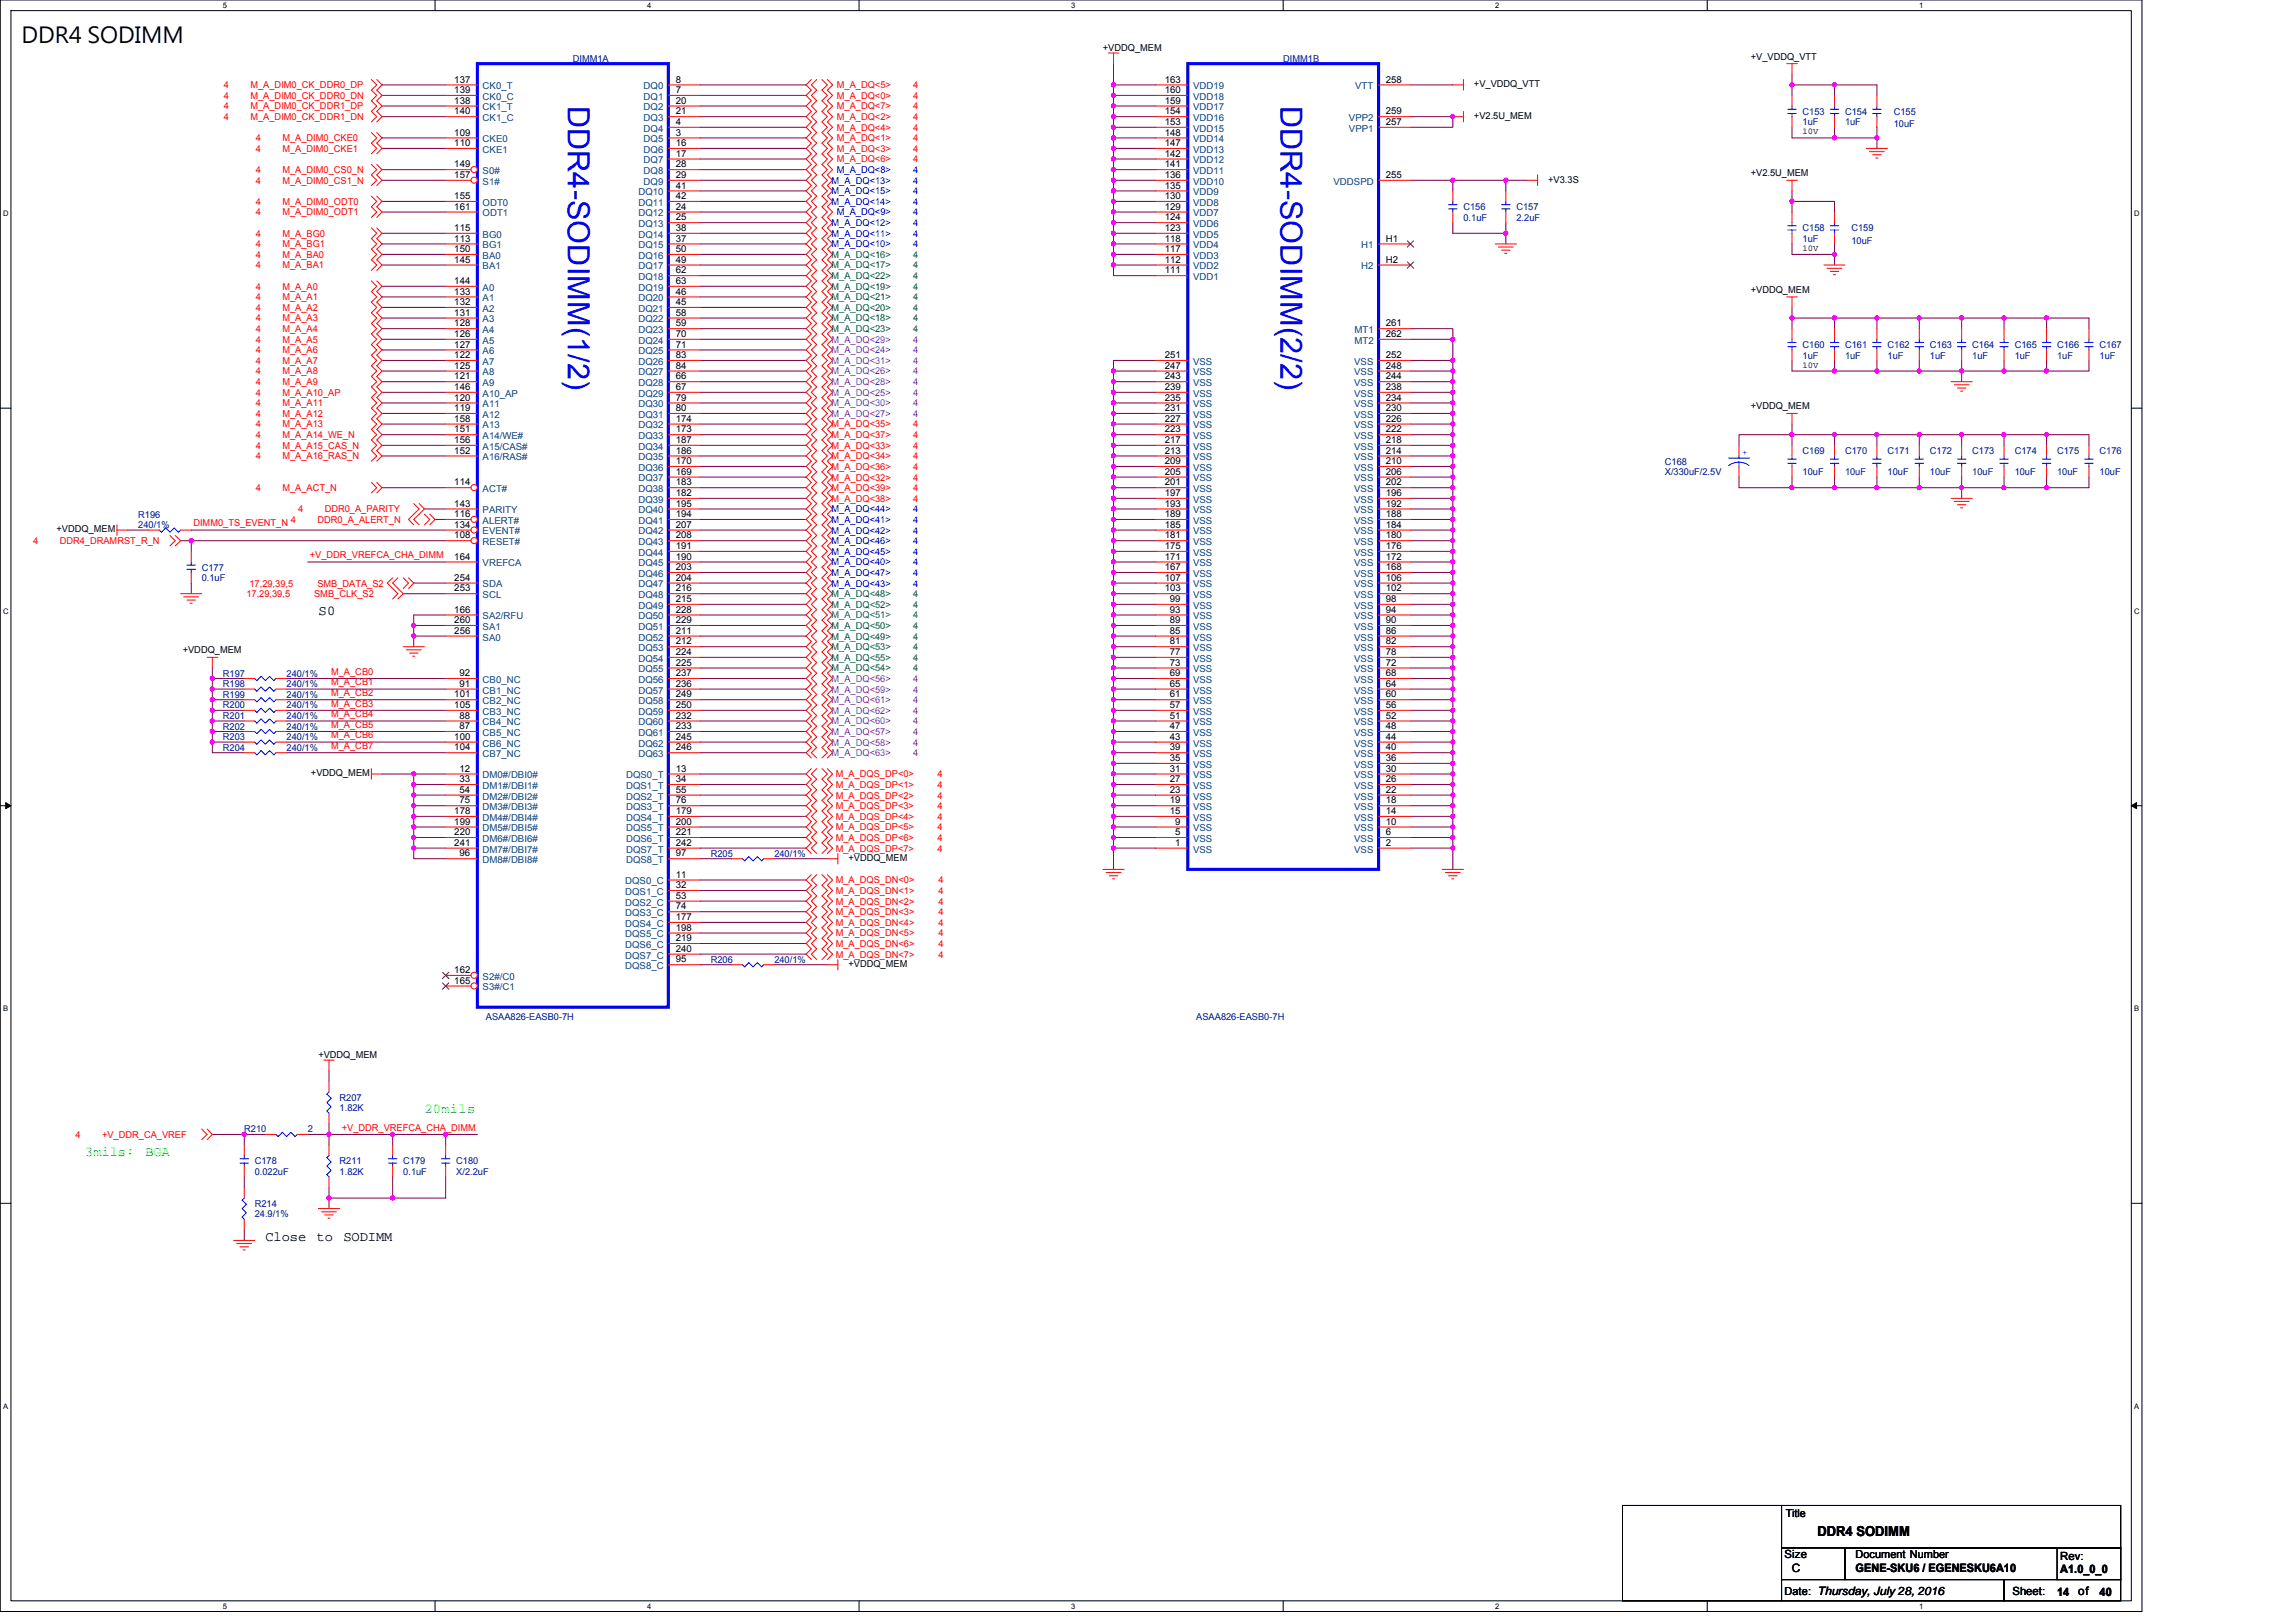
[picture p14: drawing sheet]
<svg xmlns="http://www.w3.org/2000/svg" width="297mm" height="210mm" viewBox="0 0 297 210" stroke-linecap="round" stroke-linejoin="round" font-family="sans-serif">
<defs><g id="words">
<g font-size="4" fill="#00f">
<text x="73.5" y="13.7" transform="rotate(90 73.5 13.7)">DDR4-SODIMM(1/2)</text>
<text x="165.6" y="13.7" transform="rotate(90 165.6 13.7)">DDR4-SODIMM(2/2)</text>
</g>
<text font-size="2.9" x="2.8" y="5.6">DDR4 SODIMM</text>
<g font-size="1.8">
<text x="41.2" y="79.6">S0</text>
<text x="34.3" y="160.5">Close</text>
<text x="41" y="160.5">to</text>
<text x="44.4" y="160.5">SODIMM</text>
<text x="235.1" y="198.8">DDR4 SODIMM</text>
</g>
<g font-size="1.8" fill="#0f0">
<text x="11" y="149.5">3mils:</text>
<text x="18.8" y="149.5">BGA</text>
<text x="54.9" y="144">20mils</text>
</g>
<g font-size="1.5">
<text x="230.9" y="201.6">Size</text>
<text x="231.8" y="203.4">C</text>
<text x="240.1" y="203.4">GENE-SKU6 / EGENESKU6A10</text>
<text x="266.5" y="203.6">A1.0_0_0</text>
<text x="266.5" y="201.8">Rev:</text>
<text x="260.4" y="206.4">Sheet:</text>
<text x="266.1" y="206.4">14</text>
<text x="268.9" y="206.4">of</text>
<text x="271.6" y="206.4">40</text>
</g>
<g font-size="1.4">
<text x="231" y="196.3">Title</text>
<text x="240.1" y="201.5">Document Number</text>
<text x="230.9" y="206.3">Date: Thursday, July 28, 2016</text>
</g>
<g font-size="1.2" fill="#f00">
<text x="29" y="11.4">4</text>
<text x="32.4" y="11.4">M_A_DIM0_CK_DDR0_DP</text>
<text x="108.3" y="11.4">M_A_DQ&lt;5&gt;</text>
<text x="118.1" y="11.4">4</text>
<text x="29" y="12.8">4</text>
<text x="29" y="14.2">4</text>
<text x="29" y="15.5">4</text>
<text x="32.4" y="12.8">M_A_DIM0_CK_DDR0_DN</text>
<text x="32.4" y="14.2">M_A_DIM0_CK_DDR1_DP</text>
<text x="32.4" y="15.5">M_A_DIM0_CK_DDR1_DN</text>
<text x="108.3" y="12.8">M_A_DQ&lt;0&gt;</text>
<text x="108.3" y="15.5">M_A_DQ&lt;2&gt;</text>
<text x="108.3" y="16.9">M_A_DQ&lt;4&gt;</text>
<text x="108.3" y="14.2">M_A_DQ&lt;7&gt;</text>
<text x="118.1" y="12.8">4</text>
<text x="118.1" y="15.5">4</text>
<text x="118.1" y="16.9">4</text>
<text x="118.1" y="14.2">4</text>
<text x="33.1" y="18.3">4</text>
<text x="33.1" y="19.6">4</text>
<text x="33.1" y="22.4">4</text>
<text x="33.1" y="23.7">4</text>
<text x="36.5" y="18.3">M_A_DIM0_CKE0</text>
<text x="36.5" y="19.6">M_A_DIM0_CKE1</text>
<text x="36.5" y="22.4">M_A_DIM0_CS0_N</text>
<text x="36.5" y="23.7">M_A_DIM0_CS1_N</text>
<text x="108.3" y="18.3">M_A_DQ&lt;1&gt;</text>
<text x="108.3" y="19.6">M_A_DQ&lt;3&gt;</text>
<text x="108.3" y="21">M_A_DQ&lt;6&gt;</text>
<text x="118.1" y="18.3">4</text>
<text x="118.1" y="19.6">4</text>
<text x="118.1" y="21">4</text>
<text x="33.1" y="26.5">4</text>
<text x="33.1" y="27.9">4</text>
<text x="36.5" y="26.5">M_A_DIM0_ODT0</text>
<text x="36.5" y="27.9">M_A_DIM0_ODT1</text>
<text x="33.1" y="30.6">4</text>
<text x="33.1" y="32">4</text>
<text x="33.1" y="33.4">4</text>
<text x="33.1" y="34.7">4</text>
<text x="36.5" y="30.6">M_A_BG0</text>
<text x="36.5" y="32">M_A_BG1</text>
<text x="36.5" y="33.4">M_A_BA0</text>
<text x="36.5" y="34.7">M_A_BA1</text>
<text x="33.1" y="37.5">4</text>
<text x="33.1" y="38.8">4</text>
<text x="33.1" y="40.2">4</text>
<text x="33.1" y="41.6">4</text>
<text x="36.5" y="37.5">M_A_A0</text>
<text x="36.5" y="38.8">M_A_A1</text>
<text x="36.5" y="40.2">M_A_A2</text>
<text x="36.5" y="41.6">M_A_A3</text>
<text x="33.1" y="43">4</text>
<text x="33.1" y="44.3">4</text>
<text x="33.1" y="45.7">4</text>
<text x="33.1" y="47.1">4</text>
<text x="36.5" y="43">M_A_A4</text>
<text x="36.5" y="44.3">M_A_A5</text>
<text x="36.5" y="45.7">M_A_A6</text>
<text x="36.5" y="47.1">M_A_A7</text>
<text x="33.1" y="48.5">4</text>
<text x="33.1" y="49.8">4</text>
<text x="33.1" y="51.2">4</text>
<text x="33.1" y="52.6">4</text>
<text x="33.1" y="53.9">4</text>
<text x="36.5" y="48.5">M_A_A8</text>
<text x="36.5" y="49.8">M_A_A9</text>
<text x="36.5" y="51.2">M_A_A10_AP</text>
<text x="36.5" y="52.6">M_A_A11</text>
<text x="36.5" y="53.9">M_A_A12</text>
<text x="33.1" y="55.3">4</text>
<text x="33.1" y="56.7">4</text>
<text x="33.1" y="58">4</text>
<text x="33.1" y="59.4">4</text>
<text x="36.5" y="55.3">M_A_A13</text>
<text x="36.5" y="56.7">M_A_A14_WE_N</text>
<text x="36.5" y="58">M_A_A15_CAS_N</text>
<text x="36.5" y="59.4">M_A_A16_RAS_N</text>
<text x="107.6" y="58">M_A_DQ&lt;33&gt;</text>
<text x="107.6" y="59.4">M_A_DQ&lt;34&gt;</text>
<text x="107.6" y="55.3">M_A_DQ&lt;35&gt;</text>
<text x="107.6" y="56.7">M_A_DQ&lt;37&gt;</text>
<text x="118.1" y="58">4</text>
<text x="118.1" y="59.4">4</text>
<text x="118.1" y="55.3">4</text>
<text x="118.1" y="56.7">4</text>
<text x="33.1" y="63.5">4</text>
<text x="36.5" y="63.5">M_A_ACT_N</text>
<text x="107.6" y="62.2">M_A_DQ&lt;32&gt;</text>
<text x="107.6" y="60.8">M_A_DQ&lt;36&gt;</text>
<text x="107.6" y="64.9">M_A_DQ&lt;38&gt;</text>
<text x="107.6" y="63.5">M_A_DQ&lt;39&gt;</text>
<text x="118.1" y="62.2">4</text>
<text x="118.1" y="60.8">4</text>
<text x="118.1" y="64.9">4</text>
<text x="118.1" y="63.5">4</text>
<text x="4.3" y="70.4">4</text>
<text x="7.7" y="70.4">DDR4_DRAMRST_R_N</text>
<text x="25" y="68.1">DIMM0_TS_EVENT_N</text>
<text x="37.6" y="67.6">4</text>
<text x="38.6" y="66.3">4</text>
<text x="41.1" y="67.6">DDR0_A_ALERT_N</text>
<text x="42" y="66.3">DDR0_A_PARITY</text>
<text x="31.9" y="77.3">17,29,39,5</text>
<text x="32.3" y="75.9">17,29,39,5</text>
<text x="40.1" y="72.2">+V_DDR_VREFCA_CHA_DIMM</text>
<text x="40.6" y="77.3">SMB_CLK_S2</text>
<text x="41.1" y="75.9">SMB_DATA_S2</text>
<text x="42.8" y="87.3">M_A_CB0</text>
<text x="42.8" y="88.7">M_A_CB1</text>
<text x="42.8" y="90">M_A_CB2</text>
<text x="42.8" y="91.4">M_A_CB3</text>
<text x="42.8" y="92.8">M_A_CB4</text>
<text x="42.8" y="94.1">M_A_CB5</text>
<text x="42.8" y="95.5">M_A_CB6</text>
<text x="42.8" y="96.9">M_A_CB7</text>
<text x="108.1" y="100.6">M_A_DQS_DP&lt;0&gt;</text>
<text x="108.1" y="101.9">M_A_DQS_DP&lt;1&gt;</text>
<text x="121.3" y="100.6">4</text>
<text x="121.3" y="101.9">4</text>
<text x="108.1" y="103.3">M_A_DQS_DP&lt;2&gt;</text>
<text x="108.1" y="104.7">M_A_DQS_DP&lt;3&gt;</text>
<text x="108.1" y="106">M_A_DQS_DP&lt;4&gt;</text>
<text x="108.1" y="107.4">M_A_DQS_DP&lt;5&gt;</text>
<text x="121.3" y="103.3">4</text>
<text x="121.3" y="104.7">4</text>
<text x="121.3" y="106">4</text>
<text x="121.3" y="107.4">4</text>
<text x="108.1" y="108.8">M_A_DQS_DP&lt;6&gt;</text>
<text x="108.1" y="110.2">M_A_DQS_DP&lt;7&gt;</text>
<text x="121.3" y="108.8">4</text>
<text x="121.3" y="110.2">4</text>
<text x="108.1" y="114.3">M_A_DQS_DN&lt;0&gt;</text>
<text x="108.1" y="115.7">M_A_DQS_DN&lt;1&gt;</text>
<text x="108.1" y="117">M_A_DQS_DN&lt;2&gt;</text>
<text x="108.1" y="118.4">M_A_DQS_DN&lt;3&gt;</text>
<text x="108.1" y="119.8">M_A_DQS_DN&lt;4&gt;</text>
<text x="121.4" y="114.3">4</text>
<text x="121.4" y="115.7">4</text>
<text x="121.4" y="117">4</text>
<text x="121.4" y="118.4">4</text>
<text x="121.4" y="119.8">4</text>
<text x="108.1" y="121.1">M_A_DQS_DN&lt;5&gt;</text>
<text x="108.1" y="122.5">M_A_DQS_DN&lt;6&gt;</text>
<text x="108.1" y="123.9">M_A_DQS_DN&lt;7&gt;</text>
<text x="121.4" y="121.1">4</text>
<text x="121.4" y="122.5">4</text>
<text x="121.4" y="123.9">4</text>
<text x="9.8" y="147.2">4</text>
<text x="13.2" y="147.2">+V_DDR_CA_VREF</text>
<text x="44.2" y="146.3">+V_DDR_VREFCA_CHA_DIMM</text>
</g>
<g font-size="1.2">
<text x="58.8" y="10.7">137</text>
<text x="87.4" y="10.7">8</text>
<text x="142.7" y="6.6">+VDDQ_MEM</text>
<text x="150.7" y="10.7">163</text>
<text x="179.3" y="10.7">258</text>
<text x="190.7" y="11.3">+V_VDDQ_VTT</text>
<text x="226.5" y="7.7">+V_VDDQ_VTT</text>
<text x="58.8" y="12">139</text>
<text x="58.8" y="14.8">140</text>
<text x="58.8" y="13.4">138</text>
<text x="58.8" y="17.5">109</text>
<text x="87.4" y="12">7</text>
<text x="87.4" y="13.4">20</text>
<text x="87.4" y="14.8">21</text>
<text x="87.4" y="16.2">4</text>
<text x="87.4" y="17.5">3</text>
<text x="150.7" y="17.5">148</text>
<text x="150.7" y="16.2">153</text>
<text x="150.7" y="14.8">154</text>
<text x="150.7" y="13.4">159</text>
<text x="150.7" y="12">160</text>
<text x="179.3" y="14.8">259</text>
<text x="179.3" y="16.2">257</text>
<text x="190.7" y="15.4">+V2.5U_MEM</text>
<text x="58.8" y="18.9">110</text>
<text x="58.8" y="23">157</text>
<text x="58.8" y="21.7">149</text>
<text x="87.4" y="18.9">16</text>
<text x="87.4" y="20.3">17</text>
<text x="87.4" y="21.7">28</text>
<text x="87.4" y="23">29</text>
<text x="150.7" y="23">136</text>
<text x="150.7" y="21.7">141</text>
<text x="150.7" y="20.3">142</text>
<text x="150.7" y="18.9">147</text>
<text x="179.3" y="23">255</text>
<text x="200.3" y="23.6">+V3.3S</text>
<text x="226.5" y="22.8">+V2.5U_MEM</text>
<text x="58.8" y="29.9">115</text>
<text x="58.8" y="25.8">155</text>
<text x="58.8" y="27.1">161</text>
<text x="87.4" y="24.4">41</text>
<text x="87.4" y="25.8">42</text>
<text x="87.4" y="27.1">24</text>
<text x="87.4" y="28.5">25</text>
<text x="87.4" y="29.9">38</text>
<text x="150.7" y="29.9">123</text>
<text x="150.7" y="28.5">124</text>
<text x="150.7" y="27.1">129</text>
<text x="150.7" y="25.8">130</text>
<text x="150.7" y="24.4">135</text>
<text x="58.8" y="32.6">150</text>
<text x="58.8" y="34">145</text>
<text x="58.8" y="31.3">113</text>
<text x="87.4" y="31.3">37</text>
<text x="87.4" y="32.6">50</text>
<text x="87.4" y="34">49</text>
<text x="87.4" y="35.4">62</text>
<text x="150.7" y="35.4">111</text>
<text x="150.7" y="34">112</text>
<text x="150.7" y="32.6">117</text>
<text x="150.7" y="31.3">118</text>
<text x="179.3" y="31.3">H1</text>
<text x="179.3" y="34">H2</text>
<text x="58.8" y="36.7">144</text>
<text x="58.8" y="38.1">133</text>
<text x="58.8" y="39.5">132</text>
<text x="58.8" y="40.9">131</text>
<text x="87.4" y="36.7">63</text>
<text x="87.4" y="38.1">46</text>
<text x="87.4" y="39.5">45</text>
<text x="87.4" y="40.9">58</text>
<text x="226.5" y="37.9">+VDDQ_MEM</text>
<text x="58.8" y="42.2">128</text>
<text x="58.8" y="43.6">126</text>
<text x="58.8" y="45">127</text>
<text x="58.8" y="46.3">122</text>
<text x="58.8" y="47.7">125</text>
<text x="87.4" y="42.2">59</text>
<text x="87.4" y="43.6">70</text>
<text x="87.4" y="45">71</text>
<text x="87.4" y="46.3">83</text>
<text x="87.4" y="47.7">84</text>
<text x="150.7" y="47.7">247</text>
<text x="150.7" y="46.3">251</text>
<text x="179.3" y="47.7">248</text>
<text x="179.3" y="46.3">252</text>
<text x="179.3" y="43.6">262</text>
<text x="179.3" y="42.2">261</text>
<text x="58.8" y="49.1">121</text>
<text x="58.8" y="50.5">146</text>
<text x="58.8" y="51.8">120</text>
<text x="58.8" y="53.2">119</text>
<text x="87.4" y="49.1">66</text>
<text x="87.4" y="50.5">67</text>
<text x="87.4" y="51.8">79</text>
<text x="87.4" y="53.2">80</text>
<text x="150.7" y="53.2">231</text>
<text x="150.7" y="51.8">235</text>
<text x="150.7" y="50.5">239</text>
<text x="150.7" y="49.1">243</text>
<text x="179.3" y="53.2">230</text>
<text x="179.3" y="51.8">234</text>
<text x="179.3" y="50.5">238</text>
<text x="179.3" y="49.1">244</text>
<text x="226.5" y="53">+VDDQ_MEM</text>
<text x="58.8" y="54.6">158</text>
<text x="58.8" y="55.9">151</text>
<text x="58.8" y="57.3">156</text>
<text x="58.8" y="58.7">152</text>
<text x="87.4" y="54.6">174</text>
<text x="87.4" y="55.9">173</text>
<text x="87.4" y="57.3">187</text>
<text x="87.4" y="58.7">186</text>
<text x="150.7" y="58.7">213</text>
<text x="150.7" y="57.3">217</text>
<text x="150.7" y="55.9">223</text>
<text x="150.7" y="54.6">227</text>
<text x="179.3" y="58.7">214</text>
<text x="179.3" y="57.3">218</text>
<text x="179.3" y="55.9">222</text>
<text x="179.3" y="54.6">226</text>
<text x="58.8" y="62.8">114</text>
<text x="58.8" y="65.6">143</text>
<text x="87.4" y="60">170</text>
<text x="87.4" y="61.4">169</text>
<text x="87.4" y="62.8">183</text>
<text x="87.4" y="64.2">182</text>
<text x="87.4" y="65.6">195</text>
<text x="150.7" y="65.6">193</text>
<text x="150.7" y="64.2">197</text>
<text x="150.7" y="62.8">201</text>
<text x="150.7" y="61.4">205</text>
<text x="150.7" y="60">209</text>
<text x="179.3" y="65.6">192</text>
<text x="179.3" y="64.2">196</text>
<text x="179.3" y="62.8">202</text>
<text x="179.3" y="61.4">206</text>
<text x="179.3" y="60">210</text>
<text x="7.3" y="68.9">+VDDQ_MEM</text>
<text x="58.8" y="69.7">108</text>
<text x="58.8" y="66.9">116</text>
<text x="58.8" y="68.3">134</text>
<text x="87.4" y="66.9">194</text>
<text x="87.4" y="68.3">207</text>
<text x="87.4" y="69.7">208</text>
<text x="87.4" y="71">191</text>
<text x="150.7" y="71">175</text>
<text x="150.7" y="69.7">181</text>
<text x="150.7" y="68.3">185</text>
<text x="150.7" y="66.9">189</text>
<text x="179.3" y="71">176</text>
<text x="179.3" y="68.3">184</text>
<text x="179.3" y="66.9">188</text>
<text x="179.3" y="69.7">180</text>
<text x="58.8" y="76.5">253</text>
<text x="58.8" y="75.1">254</text>
<text x="58.8" y="72.4">164</text>
<text x="87.4" y="72.4">190</text>
<text x="87.4" y="73.8">203</text>
<text x="87.4" y="75.1">204</text>
<text x="87.4" y="76.5">216</text>
<text x="87.4" y="77.9">215</text>
<text x="150.7" y="76.5">103</text>
<text x="150.7" y="75.1">107</text>
<text x="150.7" y="73.8">167</text>
<text x="150.7" y="72.4">171</text>
<text x="151.4" y="77.9">99</text>
<text x="179.3" y="77.9">98</text>
<text x="179.3" y="76.5">102</text>
<text x="179.3" y="75.1">106</text>
<text x="179.3" y="73.8">168</text>
<text x="179.3" y="72.4">172</text>
<text x="58.8" y="82">256</text>
<text x="58.8" y="80.6">260</text>
<text x="58.8" y="79.3">166</text>
<text x="87.4" y="79.3">228</text>
<text x="87.4" y="80.6">229</text>
<text x="87.4" y="82">211</text>
<text x="87.4" y="83.4">212</text>
<text x="151.4" y="83.4">81</text>
<text x="151.4" y="82">85</text>
<text x="151.4" y="80.6">89</text>
<text x="151.4" y="79.3">93</text>
<text x="179.3" y="83.4">82</text>
<text x="179.3" y="82">86</text>
<text x="179.3" y="80.6">90</text>
<text x="179.3" y="79.3">94</text>
<text x="23.6" y="84.5">+VDDQ_MEM</text>
<text x="59.5" y="87.5">92</text>
<text x="59.5" y="88.9">91</text>
<text x="87.4" y="84.8">224</text>
<text x="87.4" y="86.1">225</text>
<text x="87.4" y="87.5">237</text>
<text x="87.4" y="88.9">236</text>
<text x="151.4" y="88.9">65</text>
<text x="151.4" y="87.5">69</text>
<text x="151.4" y="86.1">73</text>
<text x="151.4" y="84.8">77</text>
<text x="179.3" y="87.5">68</text>
<text x="179.3" y="86.1">72</text>
<text x="179.3" y="84.8">78</text>
<text x="179.3" y="88.9">64</text>
<text x="58.8" y="90.2">101</text>
<text x="58.8" y="91.6">105</text>
<text x="58.8" y="95.7">100</text>
<text x="59.5" y="93">88</text>
<text x="59.5" y="94.3">87</text>
<text x="87.4" y="90.2">249</text>
<text x="87.4" y="91.6">250</text>
<text x="87.4" y="93">232</text>
<text x="87.4" y="94.3">233</text>
<text x="87.4" y="95.7">245</text>
<text x="151.4" y="95.7">43</text>
<text x="151.4" y="94.3">47</text>
<text x="151.4" y="93">51</text>
<text x="151.4" y="91.6">57</text>
<text x="151.4" y="90.2">61</text>
<text x="179.3" y="95.7">44</text>
<text x="179.3" y="94.3">48</text>
<text x="179.3" y="93">52</text>
<text x="179.3" y="91.6">56</text>
<text x="179.3" y="90.2">60</text>
<text x="40.2" y="100.4">+VDDQ_MEM</text>
<text x="58.8" y="97.1">104</text>
<text x="59.5" y="99.8">12</text>
<text x="59.5" y="101.2">33</text>
<text x="87.4" y="99.8">13</text>
<text x="87.4" y="101.2">34</text>
<text x="87.4" y="97.1">246</text>
<text x="151.4" y="101.2">27</text>
<text x="151.4" y="99.8">31</text>
<text x="151.4" y="97.1">39</text>
<text x="151.4" y="98.5">35</text>
<text x="179.3" y="99.8">30</text>
<text x="179.3" y="101.2">26</text>
<text x="179.3" y="98.5">36</text>
<text x="179.3" y="97.1">40</text>
<text x="58.8" y="105.3">178</text>
<text x="58.8" y="106.7">199</text>
<text x="59.5" y="102.6">54</text>
<text x="59.5" y="103.9">75</text>
<text x="87.4" y="102.6">55</text>
<text x="87.4" y="103.9">76</text>
<text x="87.4" y="106.7">200</text>
<text x="87.4" y="105.3">179</text>
<text x="151.4" y="102.6">23</text>
<text x="151.4" y="103.9">19</text>
<text x="151.4" y="105.3">15</text>
<text x="152" y="106.7">9</text>
<text x="179.3" y="102.6">22</text>
<text x="179.3" y="103.9">18</text>
<text x="179.3" y="105.3">14</text>
<text x="179.3" y="106.7">10</text>
<text x="58.8" y="108.1">220</text>
<text x="58.8" y="109.4">241</text>
<text x="59.5" y="110.8">96</text>
<text x="87.4" y="108.1">221</text>
<text x="87.4" y="109.4">242</text>
<text x="87.4" y="110.8">97</text>
<text x="87.4" y="113.6">11</text>
<text x="109.8" y="111.4">+VDDQ_MEM</text>
<text x="152" y="108.1">5</text>
<text x="152" y="109.4">1</text>
<text x="179.3" y="108.1">6</text>
<text x="179.3" y="109.4">2</text>
<text x="87.4" y="114.9">32</text>
<text x="87.4" y="116.3">53</text>
<text x="87.4" y="117.7">74</text>
<text x="87.4" y="119">177</text>
<text x="58.8" y="125.9">162</text>
<text x="87.4" y="120.4">198</text>
<text x="87.4" y="121.8">219</text>
<text x="87.4" y="123.1">240</text>
<text x="87.4" y="124.5">95</text>
<text x="109.8" y="125.1">+VDDQ_MEM</text>
<text x="58.8" y="127.3">165</text>
<text x="41.2" y="136.9">+VDDQ_MEM</text>
</g>
<g font-size="1.2" fill="#004080">
<text x="62.4" y="11.6">CK0_T</text>
<text x="83.3" y="11.6">DQ0</text>
<text x="154.3" y="11.6">VDD19</text>
<text x="175.3" y="11.6">VTT</text>
<text x="62.4" y="12.9">CK0_C</text>
<text x="62.4" y="15.7">CK1_C</text>
<text x="62.4" y="14.3">CK1_T</text>
<text x="83.3" y="12.9">DQ1</text>
<text x="83.3" y="14.3">DQ2</text>
<text x="83.3" y="15.7">DQ3</text>
<text x="83.3" y="17">DQ4</text>
<text x="154.3" y="17">VDD15</text>
<text x="154.3" y="15.7">VDD16</text>
<text x="154.3" y="14.3">VDD17</text>
<text x="154.3" y="12.9">VDD18</text>
<text x="174.5" y="15.7">VPP2</text>
<text x="174.5" y="17">VPP1</text>
<text x="62.4" y="18.4">CKE0</text>
<text x="62.4" y="19.8">CKE1</text>
<text x="62.4" y="23.9">S1#</text>
<text x="62.4" y="22.5">S0#</text>
<text x="83.3" y="18.4">DQ5</text>
<text x="83.3" y="19.8">DQ6</text>
<text x="83.3" y="21.1">DQ7</text>
<text x="83.3" y="22.5">DQ8</text>
<text x="83.3" y="23.9">DQ9</text>
<text x="154.3" y="23.9">VDD10</text>
<text x="154.3" y="22.5">VDD11</text>
<text x="154.3" y="21.1">VDD12</text>
<text x="154.3" y="19.8">VDD13</text>
<text x="154.3" y="18.4">VDD14</text>
<text x="172.5" y="23.9">VDDSPD</text>
<text x="62.4" y="26.6">ODT0</text>
<text x="62.4" y="28">ODT1</text>
<text x="82.6" y="25.3">DQ10</text>
<text x="82.6" y="26.6">DQ11</text>
<text x="82.6" y="28">DQ12</text>
<text x="82.6" y="29.4">DQ13</text>
<text x="154.3" y="29.4">VDD6</text>
<text x="154.3" y="28">VDD7</text>
<text x="154.3" y="26.6">VDD8</text>
<text x="154.3" y="25.3">VDD9</text>
<text x="62.4" y="33.5">BA0</text>
<text x="62.4" y="34.9">BA1</text>
<text x="62.4" y="30.8">BG0</text>
<text x="62.4" y="32.1">BG1</text>
<text x="82.6" y="30.8">DQ14</text>
<text x="82.6" y="32.1">DQ15</text>
<text x="82.6" y="33.5">DQ16</text>
<text x="82.6" y="34.9">DQ17</text>
<text x="154.3" y="34.9">VDD2</text>
<text x="154.3" y="33.5">VDD3</text>
<text x="154.3" y="32.1">VDD4</text>
<text x="154.3" y="30.8">VDD5</text>
<text x="176.1" y="32.1">H1</text>
<text x="176.1" y="34.9">H2</text>
<text x="62.4" y="37.6">A0</text>
<text x="62.4" y="39">A1</text>
<text x="62.4" y="40.3">A2</text>
<text x="62.4" y="41.7">A3</text>
<text x="82.6" y="36.2">DQ18</text>
<text x="82.6" y="37.6">DQ19</text>
<text x="82.6" y="39">DQ20</text>
<text x="82.6" y="40.3">DQ21</text>
<text x="82.6" y="41.7">DQ22</text>
<text x="154.3" y="36.2">VDD1</text>
<text x="62.4" y="43.1">A4</text>
<text x="62.4" y="44.5">A5</text>
<text x="62.4" y="45.8">A6</text>
<text x="62.4" y="47.2">A7</text>
<text x="82.6" y="43.1">DQ23</text>
<text x="82.6" y="44.5">DQ24</text>
<text x="82.6" y="45.8">DQ25</text>
<text x="82.6" y="47.2">DQ26</text>
<text x="154.3" y="47.2">VSS</text>
<text x="175.2" y="47.2">VSS</text>
<text x="175.2" y="44.5">MT2</text>
<text x="175.2" y="43.1">MT1</text>
<text x="62.4" y="48.6">A8</text>
<text x="62.4" y="50">A9</text>
<text x="62.4" y="51.3">A10_AP</text>
<text x="62.4" y="52.7">A11</text>
<text x="82.6" y="48.6">DQ27</text>
<text x="82.6" y="50">DQ28</text>
<text x="82.6" y="51.3">DQ29</text>
<text x="82.6" y="52.7">DQ30</text>
<text x="154.3" y="52.7">VSS</text>
<text x="154.3" y="51.3">VSS</text>
<text x="154.3" y="50">VSS</text>
<text x="154.3" y="48.6">VSS</text>
<text x="175.2" y="52.7">VSS</text>
<text x="175.2" y="51.3">VSS</text>
<text x="175.2" y="50">VSS</text>
<text x="175.2" y="48.6">VSS</text>
<text x="62.4" y="54.1">A12</text>
<text x="62.4" y="55.4">A13</text>
<text x="62.4" y="56.8">A14/WE#</text>
<text x="62.4" y="58.2">A15/CAS#</text>
<text x="62.4" y="59.6">A16/RAS#</text>
<text x="82.6" y="54.1">DQ31</text>
<text x="82.6" y="55.4">DQ32</text>
<text x="82.6" y="56.8">DQ33</text>
<text x="82.6" y="58.2">DQ34</text>
<text x="82.6" y="59.6">DQ35</text>
<text x="154.3" y="59.6">VSS</text>
<text x="154.3" y="58.2">VSS</text>
<text x="154.3" y="56.8">VSS</text>
<text x="154.3" y="55.4">VSS</text>
<text x="154.3" y="54.1">VSS</text>
<text x="175.2" y="59.6">VSS</text>
<text x="175.2" y="58.2">VSS</text>
<text x="175.2" y="56.8">VSS</text>
<text x="175.2" y="55.4">VSS</text>
<text x="175.2" y="54.1">VSS</text>
<text x="62.4" y="63.7">ACT#</text>
<text x="82.6" y="60.9">DQ36</text>
<text x="82.6" y="62.3">DQ37</text>
<text x="82.6" y="63.7">DQ38</text>
<text x="82.6" y="65">DQ39</text>
<text x="154.3" y="65">VSS</text>
<text x="154.3" y="63.7">VSS</text>
<text x="154.3" y="62.3">VSS</text>
<text x="154.3" y="60.9">VSS</text>
<text x="175.2" y="65">VSS</text>
<text x="175.2" y="63.7">VSS</text>
<text x="175.2" y="62.3">VSS</text>
<text x="175.2" y="60.9">VSS</text>
<text x="62.4" y="70.5">RESET#</text>
<text x="62.4" y="66.4">PARITY</text>
<text x="62.4" y="67.8">ALERT#</text>
<text x="62.4" y="69.2">EVENT#</text>
<text x="82.6" y="66.4">DQ40</text>
<text x="82.6" y="67.8">DQ41</text>
<text x="82.6" y="69.2">DQ42</text>
<text x="82.6" y="70.5">DQ43</text>
<text x="82.6" y="71.9">DQ44</text>
<text x="154.3" y="71.9">VSS</text>
<text x="154.3" y="70.5">VSS</text>
<text x="154.3" y="69.2">VSS</text>
<text x="154.3" y="67.8">VSS</text>
<text x="154.3" y="66.4">VSS</text>
<text x="175.2" y="71.9">VSS</text>
<text x="175.2" y="69.2">VSS</text>
<text x="175.2" y="67.8">VSS</text>
<text x="175.2" y="66.4">VSS</text>
<text x="175.2" y="70.5">VSS</text>
<text x="62.4" y="77.4">SCL</text>
<text x="62.4" y="76">SDA</text>
<text x="62.4" y="73.3">VREFCA</text>
<text x="82.6" y="73.3">DQ45</text>
<text x="82.6" y="74.6">DQ46</text>
<text x="82.6" y="76">DQ47</text>
<text x="82.6" y="77.4">DQ48</text>
<text x="154.3" y="77.4">VSS</text>
<text x="154.3" y="76">VSS</text>
<text x="154.3" y="74.6">VSS</text>
<text x="154.3" y="73.3">VSS</text>
<text x="175.2" y="77.4">VSS</text>
<text x="175.2" y="76">VSS</text>
<text x="175.2" y="74.6">VSS</text>
<text x="175.2" y="73.3">VSS</text>
<text x="62.4" y="82.9">SA0</text>
<text x="62.4" y="81.5">SA1</text>
<text x="62.4" y="80.1">SA2/RFU</text>
<text x="82.6" y="78.8">DQ49</text>
<text x="82.6" y="80.1">DQ50</text>
<text x="82.6" y="81.5">DQ51</text>
<text x="82.6" y="82.9">DQ52</text>
<text x="154.3" y="82.9">VSS</text>
<text x="154.3" y="81.5">VSS</text>
<text x="154.3" y="80.1">VSS</text>
<text x="154.3" y="78.8">VSS</text>
<text x="175.2" y="82.9">VSS</text>
<text x="175.2" y="81.5">VSS</text>
<text x="175.2" y="80.1">VSS</text>
<text x="175.2" y="78.8">VSS</text>
<text x="62.4" y="88.3">CB0_NC</text>
<text x="62.4" y="89.7">CB1_NC</text>
<text x="82.6" y="84.2">DQ53</text>
<text x="82.6" y="85.6">DQ54</text>
<text x="82.6" y="87">DQ55</text>
<text x="82.6" y="88.3">DQ56</text>
<text x="82.6" y="89.7">DQ57</text>
<text x="154.3" y="89.7">VSS</text>
<text x="154.3" y="88.3">VSS</text>
<text x="154.3" y="87">VSS</text>
<text x="154.3" y="85.6">VSS</text>
<text x="154.3" y="84.2">VSS</text>
<text x="175.2" y="88.3">VSS</text>
<text x="175.2" y="87">VSS</text>
<text x="175.2" y="85.6">VSS</text>
<text x="175.2" y="84.2">VSS</text>
<text x="175.2" y="89.7">VSS</text>
<text x="62.4" y="91.1">CB2_NC</text>
<text x="62.4" y="92.5">CB3_NC</text>
<text x="62.4" y="93.9">CB4_NC</text>
<text x="62.4" y="95.2">CB5_NC</text>
<text x="82.6" y="91.1">DQ58</text>
<text x="82.6" y="92.5">DQ59</text>
<text x="82.6" y="93.9">DQ60</text>
<text x="82.6" y="95.2">DQ61</text>
<text x="154.3" y="95.2">VSS</text>
<text x="154.3" y="93.9">VSS</text>
<text x="154.3" y="92.5">VSS</text>
<text x="154.3" y="91.1">VSS</text>
<text x="175.2" y="95.2">VSS</text>
<text x="175.2" y="93.9">VSS</text>
<text x="175.2" y="92.5">VSS</text>
<text x="175.2" y="91.1">VSS</text>
<text x="62.4" y="100.7">DM0#/DBI0#</text>
<text x="62.4" y="96.6">CB6_NC</text>
<text x="62.4" y="98">CB7_NC</text>
<text x="81" y="100.7">DQS0_T</text>
<text x="82.6" y="96.6">DQ62</text>
<text x="82.6" y="98">DQ63</text>
<text x="154.3" y="100.7">VSS</text>
<text x="154.3" y="98">VSS</text>
<text x="154.3" y="96.6">VSS</text>
<text x="154.3" y="99.3">VSS</text>
<text x="175.2" y="100.7">VSS</text>
<text x="175.2" y="99.3">VSS</text>
<text x="175.2" y="98">VSS</text>
<text x="175.2" y="96.6">VSS</text>
<text x="62.4" y="102.1">DM1#/DBI1#</text>
<text x="62.4" y="103.4">DM2#/DBI2#</text>
<text x="62.4" y="104.8">DM3#/DBI3#</text>
<text x="62.4" y="106.2">DM4#/DBI4#</text>
<text x="62.4" y="107.6">DM5#/DBI5#</text>
<text x="81" y="102.1">DQS1_T</text>
<text x="81" y="103.4">DQS2_T</text>
<text x="81" y="104.8">DQS3_T</text>
<text x="81" y="107.6">DQS5_T</text>
<text x="81" y="106.2">DQS4_T</text>
<text x="154.3" y="102.1">VSS</text>
<text x="154.3" y="103.4">VSS</text>
<text x="154.3" y="104.8">VSS</text>
<text x="154.3" y="106.2">VSS</text>
<text x="154.3" y="107.6">VSS</text>
<text x="175.2" y="102.1">VSS</text>
<text x="175.2" y="103.4">VSS</text>
<text x="175.2" y="104.8">VSS</text>
<text x="175.2" y="106.2">VSS</text>
<text x="175.2" y="107.6">VSS</text>
<text x="62.4" y="108.9">DM6#/DBI6#</text>
<text x="62.4" y="110.3">DM7#/DBI7#</text>
<text x="62.4" y="111.7">DM8#/DBI8#</text>
<text x="81" y="108.9">DQS6_T</text>
<text x="81" y="110.3">DQS7_T</text>
<text x="81" y="111.7">DQS8_T</text>
<text x="154.3" y="108.9">VSS</text>
<text x="154.3" y="110.3">VSS</text>
<text x="175.2" y="108.9">VSS</text>
<text x="175.2" y="110.3">VSS</text>
<text x="80.9" y="114.4">DQS0_C</text>
<text x="80.9" y="115.8">DQS1_C</text>
<text x="80.9" y="117.2">DQS2_C</text>
<text x="80.9" y="118.5">DQS3_C</text>
<text x="80.9" y="119.9">DQS4_C</text>
<text x="80.9" y="121.3">DQS5_C</text>
<text x="80.9" y="122.6">DQS6_C</text>
<text x="80.9" y="124">DQS7_C</text>
<text x="80.9" y="125.4">DQS8_C</text>
<text x="62.4" y="126.8">S2#/C0</text>
<text x="62.4" y="128.1">S3#/C1</text>
</g>
<g font-size="1.2" fill="#000080">
<text x="74.1" y="8">DIMM1A</text>
<text x="166" y="8">DIMM1B</text>
<text x="233.2" y="14.8">C153</text>
<text x="233.2" y="16.2">1uF</text>
<text x="238.7" y="14.8">C154</text>
<text x="238.7" y="16.2">1uF</text>
<text x="245" y="14.8">C155</text>
<text x="245" y="16.5">10uF</text>
<text x="189.3" y="27.2">C156</text>
<text x="189.3" y="28.6">0.1uF</text>
<text x="196.2" y="27.2">C157</text>
<text x="196.2" y="28.6">2.2uF</text>
<text x="233.2" y="29.9">C158</text>
<text x="239.5" y="29.9">C159</text>
<text x="233.2" y="31.3">1uF</text>
<text x="239.5" y="31.6">10uF</text>
<text x="233.2" y="45">C160</text>
<text x="233.2" y="46.4">1uF</text>
<text x="238.7" y="45">C161</text>
<text x="238.7" y="46.4">1uF</text>
<text x="244.2" y="45">C162</text>
<text x="244.2" y="46.4">1uF</text>
<text x="249.7" y="45">C163</text>
<text x="249.7" y="46.4">1uF</text>
<text x="255.2" y="45">C164</text>
<text x="255.2" y="46.4">1uF</text>
<text x="260.6" y="45">C165</text>
<text x="260.6" y="46.4">1uF</text>
<text x="266.1" y="45">C166</text>
<text x="266.1" y="46.4">1uF</text>
<text x="271.6" y="45">C167</text>
<text x="271.6" y="46.4">1uF</text>
<text x="233.2" y="58.7">C169</text>
<text x="238.7" y="58.7">C170</text>
<text x="244.2" y="58.7">C171</text>
<text x="249.7" y="58.7">C172</text>
<text x="255.2" y="58.7">C173</text>
<text x="260.6" y="58.7">C174</text>
<text x="266.1" y="58.7">C175</text>
<text x="271.6" y="58.7">C176</text>
<text x="215.4" y="60.1">C168</text>
<text x="215.4" y="61.5">X/330uF/2.5V</text>
<text x="233.2" y="61.5">10uF</text>
<text x="238.7" y="61.5">10uF</text>
<text x="244.2" y="61.5">10uF</text>
<text x="249.7" y="61.5">10uF</text>
<text x="255.2" y="61.5">10uF</text>
<text x="260.6" y="61.5">10uF</text>
<text x="266.1" y="61.5">10uF</text>
<text x="271.6" y="61.5">10uF</text>
<text x="17.9" y="67">R196</text>
<text x="17.9" y="68.3">240/1%</text>
<text x="26.1" y="73.8">C177</text>
<text x="26.1" y="75.2">0.1uF</text>
<text x="28.8" y="87.5">R197</text>
<text x="28.8" y="88.9">R198</text>
<text x="37.1" y="87.5">240/1%</text>
<text x="37.1" y="88.9">240/1%</text>
<text x="28.8" y="90.3">R199</text>
<text x="28.8" y="95.8">R203</text>
<text x="28.8" y="91.7">R200</text>
<text x="28.8" y="93">R201</text>
<text x="28.8" y="94.4">R202</text>
<text x="37.1" y="90.3">240/1%</text>
<text x="37.1" y="95.8">240/1%</text>
<text x="37.1" y="91.7">240/1%</text>
<text x="37.1" y="93">240/1%</text>
<text x="37.1" y="94.4">240/1%</text>
<text x="28.8" y="97.1">R204</text>
<text x="37.1" y="97.1">240/1%</text>
<text x="91.9" y="110.8">R205</text>
<text x="100.2" y="110.8">240/1%</text>
<text x="91.9" y="124.6">R206</text>
<text x="100.2" y="124.6">240/1%</text>
<text x="62.9" y="132">ASAA826-EASB0-7H</text>
<text x="154.8" y="132">ASAA826-EASB0-7H</text>
<text x="43.9" y="142.4">R207</text>
<text x="43.9" y="143.8">1.82K</text>
<text x="31.6" y="146.5">R210</text>
<text x="39.8" y="146.5">2</text>
<text x="33" y="150.6">C178</text>
<text x="33" y="152">0.022uF</text>
<text x="43.9" y="150.6">R211</text>
<text x="43.9" y="152">1.82K</text>
<text x="52.2" y="150.6">C179</text>
<text x="52.2" y="152">0.1uF</text>
<text x="59" y="150.6">C180</text>
<text x="59" y="152">X/2.2uF</text>
<text x="33" y="156.1">R214</text>
<text x="33" y="157.5">24.9/1%</text>
</g>
<g font-size="1.2" fill="#00f">
<text x="107.6" y="23.7">M_A_DQ&lt;13&gt;</text>
<text x="108.3" y="22.4">M_A_DQ&lt;8&gt;</text>
<text x="118.1" y="23.7">4</text>
<text x="118.1" y="22.4">4</text>
<text x="107.6" y="29.3">M_A_DQ&lt;12&gt;</text>
<text x="107.6" y="26.5">M_A_DQ&lt;14&gt;</text>
<text x="107.6" y="25.1">M_A_DQ&lt;15&gt;</text>
<text x="108.3" y="27.9">M_A_DQ&lt;9&gt;</text>
<text x="118.1" y="29.3">4</text>
<text x="118.1" y="26.5">4</text>
<text x="118.1" y="25.1">4</text>
<text x="118.1" y="27.9">4</text>
<text x="107.6" y="32">M_A_DQ&lt;10&gt;</text>
<text x="107.6" y="30.6">M_A_DQ&lt;11&gt;</text>
<text x="118.1" y="32">4</text>
<text x="118.1" y="30.6">4</text>
<text x="107.6" y="67.6">M_A_DQ&lt;41&gt;</text>
<text x="107.6" y="69">M_A_DQ&lt;42&gt;</text>
<text x="107.6" y="66.3">M_A_DQ&lt;44&gt;</text>
<text x="107.6" y="71.8">M_A_DQ&lt;45&gt;</text>
<text x="107.6" y="70.4">M_A_DQ&lt;46&gt;</text>
<text x="118.1" y="67.6">4</text>
<text x="118.1" y="69">4</text>
<text x="118.1" y="66.3">4</text>
<text x="118.1" y="71.8">4</text>
<text x="118.1" y="70.4">4</text>
<text x="107.6" y="73.1">M_A_DQ&lt;40&gt;</text>
<text x="107.6" y="75.9">M_A_DQ&lt;43&gt;</text>
<text x="107.6" y="74.5">M_A_DQ&lt;47&gt;</text>
<text x="118.1" y="73.1">4</text>
<text x="118.1" y="75.9">4</text>
<text x="118.1" y="74.5">4</text>
</g>
<g font-size="1.2" fill="#008000">
<text x="107.6" y="33.4">M_A_DQ&lt;16&gt;</text>
<text x="107.6" y="34.7">M_A_DQ&lt;17&gt;</text>
<text x="118.1" y="33.4">4</text>
<text x="118.1" y="34.7">4</text>
<text x="107.6" y="41.6">M_A_DQ&lt;18&gt;</text>
<text x="107.6" y="37.5">M_A_DQ&lt;19&gt;</text>
<text x="107.6" y="40.2">M_A_DQ&lt;20&gt;</text>
<text x="107.6" y="38.8">M_A_DQ&lt;21&gt;</text>
<text x="107.6" y="36.1">M_A_DQ&lt;22&gt;</text>
<text x="118.1" y="41.6">4</text>
<text x="118.1" y="37.5">4</text>
<text x="118.1" y="40.2">4</text>
<text x="118.1" y="38.8">4</text>
<text x="118.1" y="36.1">4</text>
<text x="107.6" y="43">M_A_DQ&lt;23&gt;</text>
<text x="118.1" y="43">4</text>
<text x="107.6" y="77.3">M_A_DQ&lt;48&gt;</text>
<text x="118.1" y="77.3">4</text>
<text x="107.6" y="82.7">M_A_DQ&lt;49&gt;</text>
<text x="107.6" y="81.4">M_A_DQ&lt;50&gt;</text>
<text x="107.6" y="78.6">M_A_DQ&lt;52&gt;</text>
<text x="118.1" y="82.7">4</text>
<text x="118.1" y="81.4">4</text>
<text x="118.1" y="78.6">4</text>
<text x="107.6" y="84.1">M_A_DQ&lt;53&gt;</text>
<text x="107.6" y="86.8">M_A_DQ&lt;54&gt;</text>
<text x="107.6" y="85.5">M_A_DQ&lt;55&gt;</text>
<text x="118.1" y="84.1">4</text>
<text x="118.1" y="86.8">4</text>
<text x="118.1" y="85.5">4</text>
</g>
<g font-size="1.2" fill="#8000ff">
<text x="107.6" y="45.7">M_A_DQ&lt;24&gt;</text>
<text x="107.6" y="44.3">M_A_DQ&lt;29&gt;</text>
<text x="107.6" y="47.1">M_A_DQ&lt;31&gt;</text>
<text x="118.1" y="45.7">4</text>
<text x="118.1" y="44.3">4</text>
<text x="118.1" y="47.1">4</text>
<text x="107.6" y="51.2">M_A_DQ&lt;25&gt;</text>
<text x="107.6" y="48.5">M_A_DQ&lt;26&gt;</text>
<text x="107.6" y="53.9">M_A_DQ&lt;27&gt;</text>
<text x="107.6" y="49.8">M_A_DQ&lt;28&gt;</text>
<text x="107.6" y="52.6">M_A_DQ&lt;30&gt;</text>
<text x="118.1" y="51.2">4</text>
<text x="118.1" y="48.5">4</text>
<text x="118.1" y="53.9">4</text>
<text x="118.1" y="49.8">4</text>
<text x="118.1" y="52.6">4</text>
<text x="107.6" y="88.2">M_A_DQ&lt;56&gt;</text>
<text x="107.6" y="89.6">M_A_DQ&lt;59&gt;</text>
<text x="118.1" y="88.2">4</text>
<text x="118.1" y="89.6">4</text>
<text x="107.6" y="95.1">M_A_DQ&lt;57&gt;</text>
<text x="107.6" y="93.7">M_A_DQ&lt;60&gt;</text>
<text x="107.6" y="91">M_A_DQ&lt;61&gt;</text>
<text x="107.6" y="92.3">M_A_DQ&lt;62&gt;</text>
<text x="118.1" y="95.1">4</text>
<text x="118.1" y="93.7">4</text>
<text x="118.1" y="91">4</text>
<text x="118.1" y="92.3">4</text>
<text x="107.6" y="96.5">M_A_DQ&lt;58&gt;</text>
<text x="107.6" y="97.8">M_A_DQ&lt;63&gt;</text>
<text x="118.1" y="96.5">4</text>
<text x="118.1" y="97.8">4</text>
</g>
<g font-size="1.2" fill="#008040">
<text x="107.6" y="80">M_A_DQ&lt;51&gt;</text>
<text x="118.1" y="80">4</text>
</g>
<g font-size="1.1">
<text x="233.2" y="17.4">10V</text>
<text x="233.2" y="32.5">10V</text>
<text x="233.2" y="47.6">10V</text>
</g>
<text font-size="1.1" fill="#00f" x="225.4" y="58.8">+</text>
<g font-size="1">
<text x="28.8" y="1">5</text>
<text x="83.7" y="1">4</text>
<text x="138.6" y="1">3</text>
<text x="193.4" y="1">2</text>
<text x="248.3" y="1">1</text>
<text x=".4" y="28">D</text>
<text x="276.1" y="28">D</text>
<text x=".4" y="79.4">C</text>
<text x="276.1" y="79.4">C</text>
<text x=".4" y="130.9">B</text>
<text x="276.1" y="130.9">B</text>
<text x=".4" y="182.3">A</text>
<text x="276.1" y="182.3">A</text>
<text x="28.8" y="208.2">5</text>
<text x="83.7" y="208.2">4</text>
<text x="138.6" y="208.2">3</text>
<text x="193.4" y="208.2">2</text>
<text x="248.3" y="208.2">1</text>
</g>
</g></defs>
<path d="M0 0h277.1v208.5h-277.1zM1.4 1.4h274.3v205.7h-274.3z" fill="none" stroke="#000" stroke-width=".13"/>
<g fill="#fff">
<path d="M28.8 .1h.6v1.1h-.6z"/>
<path d="M28.8 207.3h.6v1.1h-.6z"/>
</g>
<path d="M56.3 0v1.4M56.3 207.1v1.4" fill="none" stroke="#000" stroke-width=".13"/>
<g fill="#fff">
<path d="M83.7 .1h.6v1.1h-.6z"/>
<path d="M83.7 207.3h.6v1.1h-.6z"/>
</g>
<path d="M111.1 0v1.4M111.1 207.1v1.4" fill="none" stroke="#000" stroke-width=".13"/>
<g fill="#fff">
<path d="M138.6 .1h.5v1.1h-.5z"/>
<path d="M138.6 207.3h.5v1.1h-.5z"/>
</g>
<path d="M166 0v1.4M166 207.1v1.4" fill="none" stroke="#000" stroke-width=".13"/>
<g fill="#fff">
<path d="M193.4 .1h.6v1.1h-.6z"/>
<path d="M193.4 207.3h.6v1.1h-.6z"/>
</g>
<path d="M220.9 0v1.4M220.9 207.1v1.4" fill="none" stroke="#000" stroke-width=".13"/>
<g fill="#fff">
<path d="M248.3 .1h.6v1.1h-.6z"/>
<path d="M248.3 207.3h.6v1.1h-.6z"/>
<path d="M.4 27.1h.7v1.1h-.7z"/>
<path d="M276.1 27.1h.7v1.1h-.7z"/>
<path d="M.4 78.5h.7v1.1h-.7z"/>
<path d="M276.1 78.5h.7v1.1h-.7z"/>
</g>
<path d="M0 52.8h1.4M275.7 52.8h1.4" fill="none" stroke="#000" stroke-width=".13"/>
<g fill="#fff">
<path d="M.4 130h.7v1.1h-.7z"/>
<path d="M276.1 130h.7v1.1h-.7z"/>
</g>
<path d="M0 104.2h1.4M275.7 104.2h1.4" fill="none" stroke="#000" stroke-width=".13"/>
<path d="M.7 103.8l.7 .4-.7 .4zM275.7 104.2l.7-.4v.8z" fill="#000" stroke="#000" stroke-width=".13"/>
<g fill="#fff">
<path d="M.4 181.4h.7v1.1h-.7z"/>
<path d="M276.1 181.4h.7v1.1h-.7z"/>
</g>
<path d="M0 155.7h1.4M275.7 155.7h1.4M209.9 194.8h20.6v12.3h-20.6zM230.5 194.8h43.9v5.5h-43.9zM230.5 200.3h8.2v4.1h-8.2zM230.5 204.4h28.8v2.7h-28.8zM238.7 200.3h35.7v4.1h-35.7zM259.3 204.4h15.1v2.7h-15.1zM266.1 200.3h8.3v4.1h-8.3z" fill="none" stroke="#000" stroke-width=".13"/>
<g fill="none" stroke="#800040" stroke-width=".13">
<path d="M49.4 11h8.3M49.4 12.3h8.3M49.4 13.7h8.3M49.4 15.1h8.3M49.4 17.8h8.3M49.4 19.2h8.3M90.6 12.3h13.7M90.6 17.8h13.7M90.6 15.1h13.7M90.6 19.2h13.7M90.6 16.5h13.7M90.6 11h13.7"/>
<path d="M90.6 13.7h13.7M144.1 11v1.3M144.1 19.2v1.4M144.1 16.5v1.3M144.1 11h5.4M144.1 12.3h5.4M144.1 13.7h5.4M144.1 15.1h5.4M144.1 16.5h5.4M144.1 17.8h5.4M144.1 19.2h5.4M144.1 12.3v4.2"/>
<path d="M144.1 17.8v1.4M144.1 8.2v2.8M182.5 15.1h5.5v1.4h-5.5M182.5 11h5.5M231.8 11h5.5v1.3M231.8 9.6v1.4M231.8 11v1.3M231.8 16.5v1.3h5.5M237.3 17.8h5.5M237.3 16.5v1.3M237.3 11h5.5v1.3M242.8 16.5v1.3"/>
<path d="M242.8 17.8v1.4M49.4 21.9h8.3M49.4 23.3h8.3M49.4 26.1h8.3M49.4 27.4h8.3M49.4 30.2h8.3M49.4 31.6h8.3M49.4 32.9h8.3M49.4 34.3h8.3M49.4 37h8.3M49.4 38.4h8.3M49.4 39.8h8.3"/>
<path d="M90.6 20.6h13.7M90.6 21.9h13.7M90.6 27.4h13.7M90.6 31.6h13.7M90.6 30.2h13.7M90.6 28.8h13.7M90.6 23.3h13.7M90.6 26.1h13.7M90.6 24.7h13.7M90.6 32.9h13.7M90.6 34.3h13.7M90.6 37h13.7"/>
<path d="M90.6 39.8h13.7M90.6 38.4h13.7M90.6 35.7h13.7M144.1 31.6v2.7M144.1 27.4v1.4M144.1 24.7v1.4M144.1 20.6h5.4M144.1 21.9h5.4M144.1 23.3h5.4M144.1 24.7h5.4M144.1 26.1h5.4M144.1 27.4h5.4"/>
<path d="M144.1 28.8h5.4M144.1 31.6h5.4M144.1 32.9h5.4M144.1 34.3h5.4M144.1 34.3v1.4h5.4M144.1 23.3v1.4M144.1 21.9v1.4M144.1 20.6v1.3M144.1 28.8v1.4M144.1 30.2v1.4M144.1 26.1v1.3M144.1 30.2h5.4"/>
<path d="M182.5 23.3h5.5v1.4M188 23.3h6.8v1.4M194.8 23.3h2.7M194.8 30.2v1.4M194.8 28.8v1.4h-6.8v-1.4M231.8 26.1h5.5v1.3M231.8 24.7v1.4M231.8 26.1v1.3M231.8 31.6v1.3h5.5M231.8 39.8v1.3M237.3 31.6v1.3M237.3 32.9v1.4"/>
<path d="M49.4 41.1h8.3M49.4 42.5h8.3M49.4 43.9h8.3M49.4 45.3h8.3M49.4 46.6h8.3M49.4 48h8.3M49.4 49.4h8.3M49.4 50.8h8.3M49.4 52.1h8.3M49.4 53.5h8.3M49.4 54.9h8.3M49.4 56.2h8.3"/>
<path d="M49.4 57.6h8.3M49.4 59h8.3M90.6 41.1h13.7M90.6 42.5h13.7M90.6 45.3h13.7M90.6 50.8h13.7M90.6 48h13.7M90.6 53.5h13.7M90.6 49.4h13.7M90.6 43.9h13.7M90.6 52.1h13.7M90.6 46.6h13.7"/>
<path d="M90.6 57.6h13.7M90.6 59h13.7M90.6 54.9h13.7M90.6 56.2h13.7M144.1 48h5.4M144.1 49.4h5.4M144.1 50.8h5.4M144.1 52.1h5.4M144.1 53.5h5.4M144.1 54.9h5.4M144.1 56.2h5.4M144.1 57.6h5.4"/>
<path d="M144.1 59h5.4M144.1 49.4v1.4M144.1 56.2v1.4M144.1 59v1.3M144.1 53.5v2.7M144.1 50.8v1.3M144.1 57.6v1.4M144.1 52.1v1.4M144.1 48v1.4M149.5 46.6h-5.4v1.4M182.5 46.6h5.5M182.5 48h5.5"/>
<path d="M182.5 49.4h5.5M182.5 50.8h5.5M182.5 52.1h5.5M182.5 53.5h5.5M182.5 54.9h5.5M182.5 56.2h5.5M182.5 57.6h5.5M182.5 59h5.5M182.5 42.5h5.5v1.4M182.5 43.9h5.5v2.7M188 46.6v1.4M188 49.4v1.4"/>
<path d="M188 56.2v1.4M188 59v1.3M188 53.5v2.7M188 50.8v1.3M188 57.6v1.4M188 52.1v1.4M188 48v1.4M231.8 41.1h5.5v1.4M231.8 56.2h5.5v1.4M231.8 41.1v1.4M231.8 46.6v1.4h5.5M231.8 54.9v1.3"/>
<path d="M231.8 56.2v1.4M231.8 56.2h-6.8v1.4M237.3 41.1h5.5v1.4M237.3 48h5.5M237.3 56.2h5.5v1.4M237.3 46.6v1.4M242.8 41.1h5.5v1.4M242.8 48h5.5M242.8 56.2h5.5v1.4M242.8 46.6v1.4M248.3 46.6v1.4M248.3 41.1h5.5v1.4"/>
<path d="M248.3 48h5.5M248.3 56.2h5.5v1.4M253.8 41.1h5.5v1.4M253.8 48v1.4M253.8 46.6v1.4M253.8 56.2h5.5M253.8 48h5.5M259.3 56.2h5.5M259.3 48h5.5M259.3 46.6v1.4M259.3 41.1h5.5M259.3 56.2v1.4"/>
<path d="M264.8 46.6v1.4M264.8 56.2v1.4M264.8 56.2h5.5v1.4M270.3 42.5v-1.4h-5.5v1.4M270.3 46.6v1.4h-5.5M16.5 68.6h2.7M23.4 70h1.3v1.3M24.7 75.4v1.4M24.7 68.6h33M24.7 70h33M39.8 72.7h17.9M49.4 63.1h8.3"/>
<path d="M52.2 76.8h5.5M53.5 75.4h4.2M54.9 65.8h2.8M56.3 67.2h1.4M57.7 79.6h-4.2v1.3M90.6 61.7h13.7M90.6 60.3h13.7M90.6 64.5h13.7M90.6 63.1h13.7M90.6 72.7h13.7M90.6 67.2h13.7M90.6 68.6h13.7"/>
<path d="M90.6 75.4h13.7M90.6 65.8h13.7M90.6 71.3h13.7M90.6 70h13.7M90.6 74.1h13.7M90.6 76.8h13.7M90.6 79.6h13.7M90.6 78.2h13.7M144.1 64.5v1.3M144.1 60.3h5.4M144.1 61.7h5.4M144.1 63.1h5.4"/>
<path d="M144.1 64.5h5.4M144.1 65.8h5.4M144.1 65.8v1.4h5.4M144.1 67.2v1.4h5.4M144.1 68.6v1.4h5.4M144.1 70v1.3h5.4M144.1 71.3v1.4h5.4M144.1 72.7v1.4h5.4M144.1 74.1v1.3h5.4M144.1 75.4v1.4h5.4M144.1 76.8v1.4h5.4M144.1 78.2v1.4h5.4"/>
<path d="M144.1 79.6v1.3h5.4M144.1 61.7v1.4M144.1 60.3v1.4M144.1 63.1v1.4M182.5 60.3h5.5M182.5 61.7h5.5M182.5 63.1h5.5M182.5 64.5h5.5M182.5 65.8h5.5M188 65.8v1.4h-5.5M188 67.2v1.4h-5.5M188 68.6v1.4h-5.5"/>
<path d="M188 70v1.3h-5.5M188 71.3v1.4h-5.5M188 72.7v1.4h-5.5M188 74.1v1.3h-5.5M188 75.4v1.4h-5.5M188 76.8v1.4h-5.5M188 78.2v1.4h-5.5M188 79.6v1.3h-5.5M188 64.5v1.3M188 61.7v1.4M188 60.3v1.4M188 63.1v1.4"/>
<path d="M225 61.7v1.4h6.8M231.8 63.1h5.5M231.8 61.7v1.4M237.3 63.1h5.5M237.3 61.7v1.4M242.8 63.1h5.5M242.8 61.7v1.4M248.3 61.7v1.4M248.3 63.1h5.5M253.8 63.1v1.4M253.8 61.7v1.4M253.8 63.1h5.5"/>
<path d="M259.3 61.7v1.4M259.3 63.1h5.5M264.8 61.7v1.4M270.3 61.7v1.4h-5.5M27.5 87.8h4.1M27.5 89.2h4.1M27.5 90.5h4.1M27.5 91.9h4.1M27.5 93.3h4.1M27.5 94.6h4.1M27.5 96h4.1M27.5 96v1.4h4.1"/>
<path d="M27.5 90.5v1.4M27.5 87.8v1.4M27.5 94.6v1.4M27.5 93.3v1.3M27.5 91.9v1.4M27.5 86.4v1.4M27.5 89.2v1.3M37.1 87.8h20.6M37.1 89.2h20.6M37.1 90.5h20.6M37.1 91.9h20.6M37.1 93.3h20.6"/>
<path d="M37.1 94.6h20.6M37.1 96h20.6M37.1 97.4h20.6M53.5 80.9h4.2M53.5 82.3h4.2M53.5 80.9v1.4M53.5 82.3v1.4M90.6 82.3h13.7M90.6 80.9h13.7M90.6 83.7h13.7M90.6 86.4h13.7M90.6 85h13.7"/>
<path d="M90.6 87.8h13.7M90.6 94.6h13.7M90.6 96h13.7M90.6 89.2h13.7M90.6 93.3h13.7M90.6 90.5h13.7M90.6 91.9h13.7M90.6 97.4h13.7M144.1 80.9v1.4h5.4M144.1 82.3v1.4h5.4M144.1 83.7v1.3h5.4M144.1 85v1.4h5.4"/>
<path d="M144.1 86.4v1.4h5.4M144.1 87.8v1.4h5.4M144.1 89.2v1.3h5.4M144.1 90.5v1.4h5.4M144.1 91.9v1.4h5.4M144.1 93.3v1.3h5.4M144.1 94.6v1.4h5.4M144.1 96v1.4h5.4M144.1 97.4v1.4h5.4M144.1 98.8v1.3h5.4M188 80.9v1.4h-5.5M188 82.3v1.4h-5.5"/>
<path d="M188 83.7v1.3h-5.5M188 85v1.4h-5.5M188 86.4v1.4h-5.5M188 87.8v1.4h-5.5M188 89.2v1.3h-5.5M188 90.5v1.4h-5.5M188 91.9v1.4h-5.5M188 93.3v1.3h-5.5M188 94.6v1.4h-5.5M188 96v1.4h-5.5M188 97.4v1.4h-5.5M188 98.8v1.3h-5.5"/>
<path d="M49.4 100.1h4.1M53.5 100.1h4.2M53.5 109.7v1.4h4.2M53.5 101.5h4.2M53.5 102.9h4.2M53.5 104.2h4.2M53.5 105.6h4.2M53.5 107h4.2M53.5 108.4h4.2M53.5 109.7h4.2M53.5 100.1v1.4M53.5 101.5v1.4"/>
<path d="M53.5 102.9v1.3M53.5 104.2v1.4M53.5 105.6v1.4M53.5 107v1.4M53.5 108.4v1.3M90.6 113.9h13.7M90.6 115.2h13.7M90.6 116.6h13.7M90.6 118h13.7M90.6 119.3h13.7M90.6 111.1h4.1M90.6 100.1h13.7"/>
<path d="M90.6 101.5h13.7M90.6 102.9h13.7M90.6 104.2h13.7M90.6 105.6h13.7M90.6 107h13.7M90.6 108.4h13.7M90.6 109.7h13.7M100.2 111.1h6.8M144.1 100.1v1.4h5.4M144.1 101.5v1.4h5.4M144.1 102.9v1.3h5.4M144.1 104.2v1.4h5.4"/>
<path d="M144.1 107h5.4M144.1 107v1.4h5.4M144.1 108.4v1.3h5.4M144.1 109.7v2.8M144.1 105.6v1.4M182.5 107h5.5M188 108.4v1.3h-5.5M188 100.1v1.4h-5.5M188 101.5v1.4h-5.5M188 102.9v1.3h-5.5M188 104.2v1.4h-5.5M188 107v1.4h-5.5"/>
<path d="M188 109.7v2.8M188 105.6v1.4M42.6 138.5v1.4M90.6 124.8h4.1M90.6 120.7h13.7M90.6 122.1h13.7M90.6 123.4h13.7M100.2 124.8h6.8M27.5 146.8h4.1M31.6 146.8v1.3M31.6 152.3v1.3M31.6 159.1v1.4"/>
<path d="M31.6 146.8h2.7M39.8 146.8h2.8M42.6 155h8.2M42.6 146.8h8.2M42.6 145.4v1.4M42.6 153.6v1.4M42.6 155v1.4M42.6 146.8v1.3M50.8 152.3v2.7M50.8 146.8v1.3M50.8 146.8h6.9M57.7 146.8h4.1"/>
<path d="M57.7 146.8v1.3M57.7 152.3v2.7h-6.9"/>
</g>
<g fill="#f0f" stroke="#f0f" stroke-width=".13">
<circle cx="57.6" cy="146.8" r=".27"/>
<circle cx="50.8" cy="146.8" r=".27"/>
<circle cx="50.8" cy="155" r=".27"/>
<circle cx="42.5" cy="155" r=".27"/>
<circle cx="31.6" cy="146.8" r=".27"/>
<circle cx="53.5" cy="80.9" r=".27"/>
<circle cx="53.5" cy="82.3" r=".27"/>
<circle cx="24.7" cy="69.9" r=".27"/>
<circle cx="53.5" cy="100.1" r=".27"/>
<circle cx="53.5" cy="101.5" r=".27"/>
<circle cx="53.5" cy="102.9" r=".27"/>
<circle cx="53.5" cy="104.2" r=".27"/>
<circle cx="53.5" cy="105.6" r=".27"/>
<circle cx="53.5" cy="107" r=".27"/>
<circle cx="53.5" cy="108.3" r=".27"/>
<circle cx="53.5" cy="109.7" r=".27"/>
<circle cx="144" cy="12.3" r=".27"/>
<circle cx="144" cy="13.7" r=".27"/>
<circle cx="144" cy="15.1" r=".27"/>
<circle cx="144" cy="16.5" r=".27"/>
<circle cx="144" cy="17.8" r=".27"/>
<circle cx="144" cy="19.2" r=".27"/>
<circle cx="144" cy="20.6" r=".27"/>
<circle cx="144" cy="21.9" r=".27"/>
<circle cx="144" cy="24.7" r=".27"/>
<circle cx="144" cy="23.3" r=".27"/>
<circle cx="144" cy="30.2" r=".27"/>
<circle cx="144" cy="26" r=".27"/>
<circle cx="144" cy="11" r=".27"/>
<circle cx="144" cy="27.4" r=".27"/>
<circle cx="144" cy="28.8" r=".27"/>
<circle cx="144" cy="31.5" r=".27"/>
<circle cx="144" cy="32.9" r=".27"/>
<circle cx="144" cy="34.3" r=".27"/>
<circle cx="144" cy="65.8" r=".27"/>
<circle cx="144" cy="61.7" r=".27"/>
<circle cx="144" cy="109.7" r=".27"/>
<circle cx="144" cy="60.3" r=".27"/>
<circle cx="144" cy="63.1" r=".27"/>
<circle cx="144" cy="48" r=".27"/>
<circle cx="144" cy="49.4" r=".27"/>
<circle cx="144" cy="50.7" r=".27"/>
<circle cx="144" cy="52.1" r=".27"/>
<circle cx="144" cy="53.5" r=".27"/>
<circle cx="144" cy="54.9" r=".27"/>
<circle cx="144" cy="56.2" r=".27"/>
<circle cx="144" cy="57.6" r=".27"/>
<circle cx="144" cy="59" r=".27"/>
<circle cx="144" cy="64.5" r=".27"/>
<circle cx="144" cy="67.2" r=".27"/>
<circle cx="144" cy="68.6" r=".27"/>
<circle cx="144" cy="69.9" r=".27"/>
<circle cx="144" cy="71.3" r=".27"/>
<circle cx="144" cy="72.7" r=".27"/>
<circle cx="144" cy="74" r=".27"/>
<circle cx="144" cy="75.4" r=".27"/>
<circle cx="144" cy="76.8" r=".27"/>
<circle cx="144" cy="78.2" r=".27"/>
<circle cx="144" cy="79.6" r=".27"/>
<circle cx="144" cy="80.9" r=".27"/>
<circle cx="144" cy="82.3" r=".27"/>
<circle cx="144" cy="83.7" r=".27"/>
<circle cx="144" cy="85" r=".27"/>
<circle cx="144" cy="86.4" r=".27"/>
<circle cx="144" cy="87.8" r=".27"/>
<circle cx="144" cy="89.1" r=".27"/>
<circle cx="144" cy="90.5" r=".27"/>
<circle cx="144" cy="91.9" r=".27"/>
<circle cx="144" cy="93.3" r=".27"/>
<circle cx="144" cy="94.6" r=".27"/>
<circle cx="144" cy="96" r=".27"/>
<circle cx="144" cy="97.4" r=".27"/>
<circle cx="144" cy="98.8" r=".27"/>
<circle cx="144" cy="100.1" r=".27"/>
<circle cx="144" cy="101.5" r=".27"/>
<circle cx="144" cy="102.9" r=".27"/>
<circle cx="144" cy="104.2" r=".27"/>
<circle cx="144" cy="107" r=".27"/>
<circle cx="144" cy="105.6" r=".27"/>
<circle cx="144" cy="108.3" r=".27"/>
<circle cx="187.9" cy="108.3" r=".27"/>
<circle cx="187.9" cy="65.8" r=".27"/>
<circle cx="187.9" cy="61.7" r=".27"/>
<circle cx="187.9" cy="109.7" r=".27"/>
<circle cx="187.9" cy="60.3" r=".27"/>
<circle cx="187.9" cy="63.1" r=".27"/>
<circle cx="187.9" cy="48" r=".27"/>
<circle cx="187.9" cy="49.4" r=".27"/>
<circle cx="187.9" cy="50.7" r=".27"/>
<circle cx="187.9" cy="52.1" r=".27"/>
<circle cx="187.9" cy="53.5" r=".27"/>
<circle cx="187.9" cy="54.9" r=".27"/>
<circle cx="187.9" cy="56.2" r=".27"/>
<circle cx="187.9" cy="57.6" r=".27"/>
<circle cx="187.9" cy="59" r=".27"/>
<circle cx="187.9" cy="64.5" r=".27"/>
<circle cx="187.9" cy="67.2" r=".27"/>
<circle cx="187.9" cy="68.6" r=".27"/>
<circle cx="187.9" cy="69.9" r=".27"/>
<circle cx="187.9" cy="71.3" r=".27"/>
<circle cx="187.9" cy="72.7" r=".27"/>
<circle cx="187.9" cy="74" r=".27"/>
<circle cx="187.9" cy="75.4" r=".27"/>
<circle cx="187.9" cy="76.8" r=".27"/>
<circle cx="187.9" cy="78.2" r=".27"/>
<circle cx="187.9" cy="79.6" r=".27"/>
<circle cx="187.9" cy="80.9" r=".27"/>
<circle cx="187.9" cy="82.3" r=".27"/>
<circle cx="187.9" cy="83.7" r=".27"/>
<circle cx="187.9" cy="85" r=".27"/>
<circle cx="187.9" cy="86.4" r=".27"/>
<circle cx="187.9" cy="87.8" r=".27"/>
<circle cx="187.9" cy="89.1" r=".27"/>
<circle cx="187.9" cy="90.5" r=".27"/>
<circle cx="187.9" cy="91.9" r=".27"/>
<circle cx="187.9" cy="93.3" r=".27"/>
<circle cx="187.9" cy="94.6" r=".27"/>
<circle cx="187.9" cy="96" r=".27"/>
<circle cx="187.9" cy="97.4" r=".27"/>
<circle cx="187.9" cy="98.8" r=".27"/>
<circle cx="187.9" cy="100.1" r=".27"/>
<circle cx="187.9" cy="101.5" r=".27"/>
<circle cx="187.9" cy="102.9" r=".27"/>
<circle cx="187.9" cy="104.2" r=".27"/>
<circle cx="187.9" cy="107" r=".27"/>
<circle cx="187.9" cy="105.6" r=".27"/>
<circle cx="187.9" cy="15.1" r=".27"/>
<circle cx="187.9" cy="43.9" r=".27"/>
<circle cx="187.9" cy="46.6" r=".27"/>
<circle cx="194.8" cy="23.3" r=".27"/>
<circle cx="187.9" cy="23.3" r=".27"/>
<circle cx="194.8" cy="30.2" r=".27"/>
<circle cx="42.5" cy="146.8" r=".27"/>
<circle cx="27.5" cy="89.1" r=".27"/>
<circle cx="27.5" cy="90.5" r=".27"/>
<circle cx="27.5" cy="96" r=".27"/>
<circle cx="27.5" cy="87.8" r=".27"/>
<circle cx="27.5" cy="94.6" r=".27"/>
<circle cx="27.5" cy="93.3" r=".27"/>
<circle cx="27.5" cy="91.9" r=".27"/>
<circle cx="231.8" cy="11" r=".27"/>
<circle cx="237.3" cy="11" r=".27"/>
<circle cx="242.8" cy="17.8" r=".27"/>
<circle cx="237.3" cy="17.8" r=".27"/>
<circle cx="231.8" cy="26" r=".27"/>
<circle cx="237.3" cy="32.9" r=".27"/>
<circle cx="253.8" cy="41.1" r=".27"/>
<circle cx="231.8" cy="41.1" r=".27"/>
<circle cx="237.3" cy="41.1" r=".27"/>
<circle cx="242.8" cy="41.1" r=".27"/>
<circle cx="248.3" cy="41.1" r=".27"/>
<circle cx="237.3" cy="48" r=".27"/>
<circle cx="242.8" cy="48" r=".27"/>
<circle cx="248.3" cy="48" r=".27"/>
<circle cx="259.3" cy="41.1" r=".27"/>
<circle cx="264.8" cy="41.1" r=".27"/>
<circle cx="253.8" cy="56.2" r=".27"/>
<circle cx="231.8" cy="56.2" r=".27"/>
<circle cx="237.3" cy="56.2" r=".27"/>
<circle cx="242.8" cy="56.2" r=".27"/>
<circle cx="248.3" cy="56.2" r=".27"/>
<circle cx="237.3" cy="63.1" r=".27"/>
<circle cx="242.8" cy="63.1" r=".27"/>
<circle cx="248.3" cy="63.1" r=".27"/>
<circle cx="264.8" cy="56.2" r=".27"/>
<circle cx="253.8" cy="63.1" r=".27"/>
<circle cx="259.3" cy="63.1" r=".27"/>
<circle cx="259.3" cy="56.2" r=".27"/>
<circle cx="264.8" cy="63.1" r=".27"/>
<circle cx="264.8" cy="48" r=".27"/>
<circle cx="259.3" cy="48" r=".27"/>
<circle cx="253.8" cy="48" r=".27"/>
<circle cx="231.8" cy="63.1" r=".27"/>
</g>
<g fill="none" stroke="#f00" stroke-width=".13">
<path d="M48 10.3l.7 .7-.7 .7 .7 .6-.7 .7 .7 .7-.7 .7 .7 .7-.7 .7M48 17.1l.7 .7-.7 .7 .7 .7-.7 .7M48.7 10.3l.7 .7-.7 .7 .7 .6-.7 .7 .7 .7-.7 .7 .7 .7-.7 .7M48.7 17.1l.7 .7-.7 .7 .7 .7-.7 .7M57.7 12.3h4.1M57.7 11h4.1M57.7 15.1h4.1M57.7 13.7h4.1M57.7 17.8h4.1M57.7 19.2h4.1M86.5 11h4.1M86.5 12.3h4.1"/>
<path d="M86.5 13.7h4.1M86.5 15.1h4.1M86.5 16.5h4.1M86.5 17.8h4.1M86.5 19.2h4.1M105 10.3l-.7 .7 .7 .7-.7 .6 .7 .7-.7 .7 .7 .7-.7 .7 .7 .7-.7 .7 .7 .6-.7 .7 .7 .7-.7 .7 .7 .7-.7 .7 .7 .7-.7 .6 .7 .7-.7 .7 .7 .7-.7 .7 .7 .7-.7 .7 .7 .7-.7 .6 .7 .7-.7 .7 .7 .7-.7 .7 .7 .7-.7 .7 .7 .6-.7 .7 .7 .7-.7 .7 .7 .7-.7 .7 .7 .6-.7 .7 .7 .7-.7 .7 .7 .7-.7 .7 .7 .7-.7 .6 .7 .7-.7 .7 .7 .7-.7 .7 .7 .7-.7 .7 .7 .7-.7 .6 .7 .7-.7 .7 .7 .7-.7 .7 .7 .7-.7 .7 .7 .6-.7 .7 .7 .7-.7 .7 .7 .7-.7 .7 .7 .7-.7 .6 .7 .7-.7 .7 .7 .7-.7 .7 .7 .7-.7 .6 .7 .7-.7 .7 .7 .7-.7 .7 .7 .7-.7 .7 .7 .7-.7 .6 .7 .7-.7 .7 .7 .7-.7 .7 .7 .7-.7 .7 .7 .6-.7 .7 .7 .7-.7 .7 .7 .7-.7 .7 .7 .7-.7 .6 .7 .7-.7 .7 .7 .7-.7 .7 .7 .7-.7 .7 .7 .6-.7 .7 .7 .7-.7 .7 .7 .7-.7 .7 .7 .6-.7 .7 .7 .7-.7 .7 .7 .7-.7 .7 .7 .7-.7 .7 .7 .7-.7 .6 .7 .7-.7 .7 .7 .7-.7 .7 .7 .7-.7 .6 .7 .7-.7 .7 .7 .7-.7 .7 .7 .7M105.7 10.3l-.7 .7 .7 .7-.7 .6 .7 .7-.7 .7 .7 .7-.7 .7 .7 .7-.7 .7 .7 .6-.7 .7 .7 .7-.7 .7 .7 .7-.7 .7 .7 .7-.7 .6 .7 .7-.7 .7 .7 .7-.7 .7 .7 .7-.7 .7 .7 .7-.7 .6 .7 .7-.7 .7 .7 .7-.7 .7 .7 .7-.7 .7 .7 .6-.7 .7 .7 .7-.7 .7 .7 .7-.7 .7 .7 .6-.7 .7 .7 .7-.7 .7 .7 .7-.7 .7 .7 .7-.7 .6 .7 .7-.7 .7 .7 .7-.7 .7 .7 .7-.7 .7 .7 .7-.7 .6 .7 .7-.7 .7 .7 .7-.7 .7 .7 .7-.7 .7 .7 .6-.7 .7 .7 .7-.7 .7 .7 .7-.7 .7 .7 .7-.7 .6 .7 .7-.7 .7 .7 .7-.7 .7 .7 .7-.7 .6 .7 .7-.7 .7 .7 .7-.7 .7 .7 .7-.7 .7 .7 .7-.7 .6 .7 .7-.7 .7 .7 .7-.7 .7 .7 .7-.7 .7 .7 .6-.7 .7 .7 .7-.7 .7 .7 .7-.7 .7 .7 .7-.7 .6 .7 .7-.7 .7 .7 .7-.7 .7 .7 .7-.7 .7 .7 .6-.7 .7 .7 .7-.7 .7 .7 .7-.7 .7 .7 .6-.7 .7 .7 .7-.7 .7 .7 .7-.7 .7 .7 .7-.7 .7 .7 .7-.7 .6 .7 .7-.7 .7 .7 .7-.7 .7 .7 .7-.7 .6 .7 .7-.7 .7 .7 .7-.7 .7 .7 .7M106.3 10.3l.7 .7-.7 .7 .7 .6-.7 .7 .7 .7-.7 .7 .7 .7-.7 .7 .7 .7-.7 .6 .7 .7-.7 .7 .7 .7-.7 .7 .7 .7-.7 .7 .7 .6-.7 .7 .7 .7-.7 .7 .7 .7-.7 .7 .7 .7-.7 .7 .7 .6-.7 .7 .7 .7-.7 .7 .7 .7-.7 .7 .7 .7-.7 .6 .7 .7-.7 .7 .7 .7-.7 .7 .7 .7-.7 .6 .7 .7-.7 .7 .7 .7-.7 .7 .7 .7-.7 .7 .7 .6-.7 .7 .7 .7-.7 .7 .7 .7-.7 .7 .7 .7-.7 .7 .7 .6-.7 .7 .7 .7-.7 .7 .7 .7-.7 .7 .7 .7-.7 .6 .7 .7-.7 .7 .7 .7-.7 .7 .7 .7-.7 .7 .7 .6-.7 .7 .7 .7-.7 .7 .7 .7-.7 .7 .7 .6-.7 .7 .7 .7-.7 .7 .7 .7-.7 .7 .7 .7-.7 .7 .7 .6-.7 .7 .7 .7-.7 .7 .7 .7-.7 .7 .7 .7-.7 .6 .7 .7-.7 .7 .7 .7-.7 .7 .7 .7-.7 .7 .7 .6-.7 .7 .7 .7-.7 .7 .7 .7-.7 .7 .7 .7-.7 .6 .7 .7-.7 .7 .7 .7-.7 .7 .7 .7-.7 .6 .7 .7-.7 .7 .7 .7-.7 .7 .7 .7-.7 .7 .7 .7-.7 .7 .7 .6-.7 .7 .7 .7-.7 .7 .7 .7-.7 .7 .7 .6-.7 .7 .7 .7-.7 .7 .7 .7-.7 .7M107 10.3l.7 .7-.7 .7 .7 .6-.7 .7 .7 .7-.7 .7 .7 .7-.7 .7 .7 .7-.7 .6 .7 .7-.7 .7 .7 .7-.7 .7 .7 .7-.7 .7 .7 .6-.7 .7 .7 .7-.7 .7 .7 .7-.7 .7 .7 .7-.7 .7 .7 .6-.7 .7 .7 .7-.7 .7 .7 .7-.7 .7 .7 .7-.7 .6 .7 .7-.7 .7 .7 .7-.7 .7 .7 .7-.7 .6 .7 .7-.7 .7 .7 .7-.7 .7 .7 .7-.7 .7 .7 .6-.7 .7 .7 .7-.7 .7 .7 .7-.7 .7 .7 .7-.7 .7 .7 .6-.7 .7 .7 .7-.7 .7 .7 .7-.7 .7 .7 .7-.7 .6 .7 .7-.7 .7 .7 .7-.7 .7 .7 .7-.7 .7 .7 .6-.7 .7 .7 .7-.7 .7 .7 .7-.7 .7 .7 .6-.7 .7 .7 .7-.7 .7 .7 .7-.7 .7 .7 .7-.7 .7 .7 .6-.7 .7 .7 .7-.7 .7 .7 .7-.7 .7 .7 .7-.7 .6 .7 .7-.7 .7 .7 .7-.7 .7 .7 .7-.7 .7 .7 .6-.7 .7 .7 .7-.7 .7 .7 .7-.7 .7 .7 .7-.7 .6 .7 .7-.7 .7 .7 .7-.7 .7 .7 .7-.7 .6 .7 .7-.7 .7 .7 .7-.7 .7 .7 .7-.7 .7 .7 .7-.7 .7 .7 .6-.7 .7 .7 .7-.7 .7 .7 .7-.7 .7 .7 .6-.7 .7 .7 .7-.7 .7 .7 .7-.7 .7M143.4 6.9h1.4M144.1 6.9v1.3M188 15.1h1.3"/>
<path d="M188 11h1.3M189.3 14.4v1.4M189.3 10.3v1.4M231.2 8.2h1.3M231.8 8.2v1.4M231.8 15.1v1.4M231.8 12.3v1.4M241.4 19.2h2.8M241.8 19.6h2M48 21.3l.7 .6-.7 .7 .7 .7-.7 .7M48 25.4l.7 .7-.7 .7 .7 .6-.7 .7M48 29.5l.7 .7-.7 .7 .7 .7-.7 .6 .7 .7-.7 .7 .7 .7-.7 .7"/>
<path d="M48 36.3l.7 .7-.7 .7 .7 .7-.7 .7 .7 .7-.7 .7 .7 .6-.7 .7 .7 .7-.7 .7 .7 .7-.7 .7 .7 .7-.7 .7 .7 .6-.7 .7 .7 .7-.7 .7 .7 .7-.7 .7 .7 .7-.7 .6 .7 .7-.7 .7 .7 .7-.7 .7 .7 .7-.7 .7 .7 .6-.7 .7 .7 .7-.7 .7 .7 .7-.7 .7M48.7 21.3l.7 .6-.7 .7 .7 .7-.7 .7M48.7 25.4l.7 .7-.7 .7 .7 .6-.7 .7M48.7 29.5l.7 .7-.7 .7 .7 .7-.7 .6 .7 .7-.7 .7 .7 .7-.7 .7M48.7 36.3l.7 .7-.7 .7 .7 .7-.7 .7 .7 .7-.7 .7 .7 .6-.7 .7 .7 .7-.7 .7 .7 .7-.7 .7 .7 .7-.7 .7 .7 .6-.7 .7 .7 .7-.7 .7 .7 .7-.7 .7 .7 .7-.7 .6 .7 .7-.7 .7 .7 .7-.7 .7 .7 .7-.7 .7 .7 .6-.7 .7 .7 .7-.7 .7 .7 .7-.7 .7M57.7 37h4.1M57.7 38.4h4.1M57.7 39.8h4.1M57.7 32.9h4.1M57.7 34.3h4.1M57.7 30.2h4.1M57.7 31.6h4.1"/>
<path d="M57.7 26.1h4.1M57.7 27.4h4.1M86.5 20.6h4.1M86.5 21.9h4.1M86.5 23.3h4.1M86.5 24.7h4.1M86.5 26.1h4.1M86.5 27.4h4.1M86.5 28.8h4.1M86.5 30.2h4.1M86.5 31.6h4.1M86.5 32.9h4.1"/>
<path d="M86.5 34.3h4.1M86.5 35.7h4.1M86.5 37h4.1M86.5 38.4h4.1M86.5 39.8h4.1M193.4 31.6h2.8M193.8 32h2M194.3 32.4h1.1M194.7 32.8h.2M197.5 23.3h1.4M198.9 22.6v1.4M231.2 23.3h1.3"/>
<path d="M231.2 38.4h1.3M231.8 23.3v1.4M231.8 38.4v1.4M236 34.3h2.7M236.4 34.7h1.9M236.8 35.1h1.1M237.2 35.5h.3M242.3 20h1.1M242.7 20.4h.2M57.7 41.1h4.1M57.7 42.5h4.1M57.7 43.9h4.1"/>
<path d="M57.7 45.3h4.1M57.7 46.6h4.1M57.7 48h4.1M57.7 49.4h4.1M57.7 50.8h4.1M57.7 52.1h4.1M57.7 53.5h4.1M57.7 54.9h4.1M57.7 56.2h4.1M57.7 57.6h4.1M57.7 59h4.1M86.5 41.1h4.1"/>
<path d="M86.5 42.5h4.1M86.5 43.9h4.1M86.5 45.3h4.1M86.5 46.6h4.1M86.5 48h4.1M86.5 49.4h4.1M86.5 50.8h4.1M86.5 52.1h4.1M86.5 53.5h4.1M86.5 54.9h4.1M86.5 56.2h4.1M86.5 57.6h4.1"/>
<path d="M86.5 59h4.1M231.2 53.5h1.3M231.8 53.5v1.4M252.4 49.4h2.8M252.8 49.8h2M253.2 50.2h1.1M253.7 50.6h.2M15.1 68.6h1.4M15.1 67.9v1.4M22 69.3l.7 .7-.7 .6M22.7 69.3l.7 .7-.7 .6M23.4 76.8h2.7"/>
<path d="M23.8 77.2h1.9M24.2 77.6h1.1M24.6 78h.3M48 62.4l.7 .7-.7 .7M48.7 62.4l.7 .7-.7 .7M50.8 74.8l-.7 .6 1.4 1.4-.7 .7M51.5 74.8l-.7 .6 1.4 1.4-.7 .7M52.2 74.8l.6 .6-.6 .7M52.8 74.8l.7 .6-.7 .7M53.5 65.2l.7 .6-1.4 1.4 .7 .7M54.2 65.2l.7 .6-1.4 1.4 .7 .7M54.9 66.5l.7 .7-.7 .7"/>
<path d="M55.6 66.5l.7 .7-.7 .7M57.7 76.8h4.1M57.7 75.4h4.1M57.7 79.6h4.1M86.5 60.3h4.1M86.5 61.7h4.1M86.5 63.1h4.1M86.5 64.5h4.1M86.5 65.8h4.1M86.5 67.2h4.1M86.5 68.6h4.1M86.5 70h4.1"/>
<path d="M86.5 71.3h4.1M86.5 72.7h4.1M86.5 74.1h4.1M86.5 75.4h4.1M86.5 76.8h4.1M86.5 78.2h4.1M86.5 79.6h4.1M252.4 64.5h2.8M252.8 64.9h2M253.2 65.3h1.1M253.7 65.7h.2M26.8 85h1.4"/>
<path d="M27.5 85v1.4M48 99.4v1.4M52.2 83.7h2.7M52.6 84.1h1.9M53 84.5h1.1M53.4 84.9h.3M57.7 82.3h4.1M57.7 80.9h4.1M86.5 80.9h4.1M86.5 82.3h4.1M86.5 83.7h4.1M86.5 85h4.1"/>
<path d="M86.5 86.4h4.1M86.5 87.8h4.1M86.5 89.2h4.1M86.5 90.5h4.1M86.5 91.9h4.1M86.5 93.3h4.1M86.5 94.6h4.1M86.5 96h4.1M86.5 97.4h4.1M105 99.4l-.7 .7 .7 .7-.7 .7 .7 .7-.7 .7 .7 .7-.7 .6 .7 .7-.7 .7 .7 .7-.7 .7 .7 .7-.7 .7 .7 .7-.7 .6 .7 .7M105.7 99.4l-.7 .7 .7 .7-.7 .7 .7 .7-.7 .7 .7 .7-.7 .6 .7 .7-.7 .7 .7 .7-.7 .7 .7 .7-.7 .7 .7 .7-.7 .6 .7 .7M106.3 99.4l.7 .7-.7 .7 .7 .7-.7 .7 .7 .7-.7 .7 .7 .6-.7 .7 .7 .7-.7 .7 .7 .7-.7 .7 .7 .7-.7 .7 .7 .6-.7 .7"/>
<path d="M107 99.4l.7 .7-.7 .7 .7 .7-.7 .7 .7 .7-.7 .7 .7 .6-.7 .7 .7 .7-.7 .7 .7 .7-.7 .7 .7 .7-.7 .7 .7 .6-.7 .7M48 100.1h1.4M57.7 100.1h4.1M57.7 101.5h4.1M57.7 102.9h4.1M57.7 104.2h4.1M57.7 105.6h4.1M57.7 107h4.1M57.7 108.4h4.1M57.7 109.7h4.1M57.7 111.1h4.1M86.5 113.9h4.1"/>
<path d="M86.5 115.2h4.1M86.5 116.6h4.1M86.5 118h4.1M86.5 119.3h4.1M86.5 100.1h4.1M86.5 101.5h4.1M86.5 102.9h4.1M86.5 104.2h4.1M86.5 107h4.1M86.5 108.4h4.1M86.5 109.7h4.1M86.5 111.1h4.1"/>
<path d="M86.5 105.6h4.1M105 113.2l-.7 .7 .7 .6-.7 .7 .7 .7-.7 .7 .7 .7-.7 .7 .7 .6-.7 .7 .7 .7-.7 .7 .7 .7-.7 .7 .7 .7-.7 .6 .7 .7M105.7 113.2l-.7 .7 .7 .6-.7 .7 .7 .7-.7 .7 .7 .7-.7 .7 .7 .6-.7 .7 .7 .7-.7 .7 .7 .7-.7 .7 .7 .7-.7 .6 .7 .7M106.3 113.2l.7 .7-.7 .6 .7 .7-.7 .7 .7 .7-.7 .7 .7 .7-.7 .6 .7 .7-.7 .7 .7 .7-.7 .7 .7 .7-.7 .7 .7 .6-.7 .7M107 111.1h1.4M107 113.2l.7 .7-.7 .6 .7 .7-.7 .7 .7 .7-.7 .7 .7 .7-.7 .6 .7 .7-.7 .7 .7 .7-.7 .7 .7 .7-.7 .7 .7 .6-.7 .7M108.4 110.4v1.4M142.7 112.5h2.7M143.1 112.9h1.9M143.5 113.3h1.1M143.9 113.7h.3M186.6 112.5h2.7"/>
<path d="M187 112.9h1.9M187.4 113.3h1.1M187.8 113.7h.3M41.9 137.2h1.3M42.6 137.2v1.3M86.5 120.7h4.1M86.5 122.1h4.1M86.5 123.4h4.1M86.5 124.8h4.1M107 124.8h1.4M108.4 124.1v1.4M26.1 146.1l.7 .7-.7 .6"/>
<path d="M26.8 146.1l.7 .7-.7 .6M41.2 156.4h2.7M41.6 156.8h1.9M42 157.2h1.1M42.4 157.6h.3M30.2 160.5h2.8M30.6 160.9h2M31 161.3h1.1M31.5 161.7h.2"/>
</g>
<path d="M231.3 14.1h1.1M231.3 14.7h1.1M231.8 13.7v.4M231.8 14.7v.4" fill="none" stroke="#00f" stroke-width=".13"/>
<path d="M61.8 8.2h24.7v122.1h-24.7z" fill="none" stroke="#00f" stroke-width=".4"/>
<circle cx="61.3" cy="23.3" r=".4" fill="#fff" stroke="#f00" stroke-width=".13"/>
<path d="M57.7 23.3h3.2" fill="none" stroke="#f00" stroke-width=".13"/>
<circle cx="61.3" cy="21.9" r=".4" fill="#fff" stroke="#f00" stroke-width=".13"/>
<path d="M57.7 21.9h3.2M57.7 87.8h4.1M57.7 89.2h4.1M57.7 90.5h4.1M57.7 91.9h4.1M57.7 93.3h4.1M57.7 94.6h4.1M57.7 96h4.1M57.7 97.4h4.1" fill="none" stroke="#f00" stroke-width=".13"/>
<circle cx="61.3" cy="126.2" r=".4" fill="#fff" stroke="#f00" stroke-width=".13"/>
<path d="M57.7 126.2h3.2" fill="none" stroke="#f00" stroke-width=".13"/>
<path d="M57.3 125.8l.8 .8M58.1 125.8l-.9 .8" fill="none" stroke="#804000" stroke-width=".13"/>
<circle cx="61.3" cy="127.6" r=".4" fill="#fff" stroke="#f00" stroke-width=".13"/>
<path d="M57.7 127.6h3.2" fill="none" stroke="#f00" stroke-width=".13"/>
<path d="M57.3 127.2l.8 .8M58.1 127.2l-.9 .8" fill="none" stroke="#804000" stroke-width=".13"/>
<circle cx="61.3" cy="63.1" r=".4" fill="#fff" stroke="#f00" stroke-width=".13"/>
<path d="M57.7 63.1h3.2" fill="none" stroke="#f00" stroke-width=".13"/>
<circle cx="61.3" cy="69.9" r=".4" fill="#fff" stroke="#f00" stroke-width=".13"/>
<path d="M57.7 65.8h4.1M57.7 72.7h4.1M57.7 70h3.2" fill="none" stroke="#f00" stroke-width=".13"/>
<circle cx="61.3" cy="67.2" r=".4" fill="#fff" stroke="#f00" stroke-width=".13"/>
<path d="M57.7 67.2h3.2" fill="none" stroke="#f00" stroke-width=".13"/>
<circle cx="61.3" cy="68.6" r=".4" fill="#fff" stroke="#f00" stroke-width=".13"/>
<g fill="none" stroke="#f00" stroke-width=".13">
<path d="M149.5 19.2h4.2M149.5 17.8h4.2M149.5 16.5h4.2M149.5 15.1h4.2M149.5 13.7h4.2M149.5 12.3h4.2M149.5 11h4.2M178.3 15.1h4.2M178.3 16.5h4.2M178.3 11h4.2M237.3 15.1v1.4M237.3 12.3v1.4"/>
<path d="M242.8 15.1v1.4M242.8 12.3v1.4M149.5 35.7h4.2M149.5 34.3h4.2M149.5 32.9h4.2M149.5 31.6h4.2M149.5 30.2h4.2M149.5 28.8h4.2M149.5 27.4h4.2M149.5 26.1h4.2M149.5 24.7h4.2M149.5 23.3h4.2"/>
<path d="M149.5 21.9h4.2M149.5 20.6h4.2M178.3 23.3h4.2M178.3 31.6h4.2M178.3 34.3h4.2M188 27.4v1.4M188 24.7v1.4M194.8 27.4v1.4M194.8 24.7v1.4M231.8 30.2v1.4M231.8 27.4v1.4M237.3 30.2v1.4"/>
<path d="M237.3 27.4v1.4M149.5 59h4.2M149.5 57.6h4.2M149.5 56.2h4.2M149.5 54.9h4.2M149.5 53.5h4.2M149.5 52.1h4.2M149.5 50.8h4.2M149.5 49.4h4.2M149.5 48h4.2M149.5 46.6h4.2M178.3 59h4.2"/>
<path d="M178.3 57.6h4.2M178.3 56.2h4.2M178.3 54.9h4.2M178.3 53.5h4.2M178.3 52.1h4.2M178.3 50.8h4.2M178.3 49.4h4.2M178.3 48h4.2M178.3 46.6h4.2M178.3 43.9h4.2M178.3 42.5h4.2M225 57.6v1.4"/>
<path d="M231.8 45.3v1.3M231.8 42.5v1.4M231.8 57.6v1.4M237.3 57.6v1.4M237.3 45.3v1.3M237.3 42.5v1.4M242.8 45.3v1.3M242.8 42.5v1.4M242.8 57.6v1.4M248.3 57.6v1.4M248.3 45.3v1.3M248.3 42.5v1.4"/>
<path d="M253.8 45.3v1.3M253.8 42.5v1.4M253.8 57.6v1.4M259.3 57.6v1.4M259.3 45.3v1.3M259.3 42.5v1.4M264.8 57.6v1.4M264.8 45.3v1.3M264.8 42.5v1.4M270.3 45.3v1.3M270.3 42.5v1.4M270.3 57.6v1.4"/>
<path d="M19.2 68.6h1.4M23.4 68.6h1.3M24.7 74.1v1.3M24.7 71.3v1.4M57.7 68.6h3.2M149.5 79.6h4.2M149.5 78.2h4.2M149.5 76.8h4.2M149.5 75.4h4.2M149.5 74.1h4.2M149.5 72.7h4.2M149.5 71.3h4.2"/>
<path d="M149.5 70h4.2M149.5 68.6h4.2M149.5 67.2h4.2M149.5 65.8h4.2M149.5 64.5h4.2M149.5 63.1h4.2M149.5 61.7h4.2M149.5 60.3h4.2M178.3 79.6h4.2M178.3 78.2h4.2M178.3 76.8h4.2M178.3 75.4h4.2"/>
<path d="M178.3 74.1h4.2M178.3 72.7h4.2M178.3 71.3h4.2M178.3 68.6h4.2M178.3 67.2h4.2M178.3 65.8h4.2M178.3 64.5h4.2M178.3 63.1h4.2M178.3 61.7h4.2M178.3 60.3h4.2M178.3 70h4.2M225 60.3v1.4"/>
<path d="M231.8 60.3v1.4M237.3 60.3v1.4M242.8 60.3v1.4M248.3 60.3v1.4M253.8 60.3v1.4M259.3 60.3v1.4M264.8 60.3v1.4M270.3 60.3v1.4M31.6 90.5h1.4M31.6 96h1.4M31.6 91.9h1.4M31.6 97.4h1.4"/>
<path d="M31.6 87.8h1.4M31.6 93.3h1.4M31.6 89.2h1.4M31.6 94.6h1.4M35.7 90.5h1.4M35.7 96h1.4M35.7 91.9h1.4M35.7 97.4h1.4M35.7 87.8h1.4M35.7 93.3h1.4M35.7 89.2h1.4M35.7 94.6h1.4"/>
<path d="M149.5 97.4h4.2M149.5 96h4.2M149.5 98.8h4.2M149.5 94.6h4.2M149.5 93.3h4.2M149.5 91.9h4.2M149.5 90.5h4.2M149.5 89.2h4.2M149.5 87.8h4.2M149.5 86.4h4.2M149.5 85h4.2M149.5 83.7h4.2"/>
<path d="M149.5 82.3h4.2M149.5 80.9h4.2M178.3 98.8h4.2M178.3 97.4h4.2M178.3 96h4.2M178.3 94.6h4.2M178.3 93.3h4.2M178.3 91.9h4.2M178.3 90.5h4.2M178.3 87.8h4.2M178.3 86.4h4.2M178.3 85h4.2"/>
<path d="M178.3 83.7h4.2M178.3 82.3h4.2M178.3 80.9h4.2M178.3 89.2h4.2M94.7 111.1h1.4M98.8 111.1h1.4M149.5 101.5h4.2M149.5 102.9h4.2M149.5 104.2h4.2M149.5 105.6h4.2M149.5 107h4.2M149.5 108.4h4.2"/>
<path d="M149.5 109.7h4.2M149.5 100.1h4.2M178.3 100.1h4.2M178.3 101.5h4.2M178.3 102.9h4.2M178.3 104.2h4.2M178.3 105.6h4.2M178.3 107h4.2M178.3 108.4h4.2M178.3 109.7h4.2M42.6 139.9v1.4M94.7 124.8h1.4"/>
<path d="M98.8 124.8h1.4M31.6 157.7v1.4M31.6 153.6v1.4M31.6 150.9v1.4M31.6 148.1v1.4M34.3 146.8h1.4M38.5 146.8h1.3M42.6 144v1.4M42.6 152.3v1.3M42.6 148.1v1.4M50.8 150.9v1.4M50.8 148.1v1.4"/>
<path d="M57.7 150.9v1.4M57.7 148.1v1.4"/>
</g>
<g fill="none" stroke="#00f" stroke-width=".13">
<path d="M236.8 14.1h1.1M236.8 14.7h1.1M237.3 13.7v.4M237.3 14.7v.4M242.3 14.1h1.1M242.3 14.7h1.1M242.8 13.7v.4M242.8 14.7v.4M187.4 26.5h1.1M187.4 27h1.1M188 26.1v.4M188 27v.4"/>
<path d="M194.3 26.5h1.1M194.3 27h1.1M194.8 26.1v.4M194.8 27v.4M231.3 29.2h1.1M231.3 29.8h1.1M231.8 28.8v.4M231.8 29.8v.4M236.8 29.2h1.1M236.8 29.8h1.1M237.3 28.8v.4M237.3 29.8v.4"/>
<path d="M223.6 59.3h2.8M225 59.8v.5M225 59v.3M231.3 44.3h1.1M231.3 44.9h1.1M231.3 59.4h1.1M231.3 59.9h1.1M231.8 43.9v.4M231.8 44.9v.4M231.8 59v.4M231.8 59.9v.4M236.8 59.4h1.1"/>
<path d="M236.8 59.9h1.1M236.8 44.3h1.1M236.8 44.9h1.1M237.3 59v.4M237.3 59.9v.4M237.3 43.9v.4M237.3 44.9v.4M242.3 44.3h1.1M242.3 44.9h1.1M242.3 59.4h1.1M242.3 59.9h1.1M242.8 43.9v.4"/>
<path d="M242.8 44.9v.4M242.8 59v.4M242.8 59.9v.4M247.8 59.4h1.1M247.8 59.9h1.1M247.8 44.3h1.1M247.8 44.9h1.1M248.3 59v.4M248.3 59.9v.4M248.3 43.9v.4M248.3 44.9v.4M253.2 44.3h1.1"/>
<path d="M253.2 44.9h1.1M253.2 59.4h1.1M253.2 59.9h1.1M253.8 43.9v.4M253.8 44.9v.4M253.8 59v.4M253.8 59.9v.4M258.7 59.4h1.1M258.7 59.9h1.1M258.7 44.3h1.1M258.7 44.9h1.1M259.3 59v.4"/>
<path d="M259.3 59.9v.4M259.3 43.9v.4M259.3 44.9v.4M264.2 59.4h1.1M264.2 59.9h1.1M264.2 44.3h1.1M264.2 44.9h1.1M264.8 59v.4M264.8 59.9v.4M264.8 43.9v.4M264.8 44.9v.4M269.7 44.3h1.1"/>
<path d="M269.7 44.9h1.1M269.7 59.4h1.1M269.7 59.9h1.1M270.3 43.9v.4M270.3 44.9v.4M270.3 59v.4M270.3 59.9v.4M20.6 68.6l.3 .3 .5-.6 .6 .6 .5-.6 .6 .6 .3-.3M24.2 73.1h1.1M24.2 73.7h1.1M24.7 72.7v.4M24.7 73.7v.4"/>
<path d="M226.3 60.2a2.14 2.14 0 0 0-1.4-.4h.1a2.05 2.05 0 0 0-1.4 .4M33 90.5l.2 .3 .6-.5 .5 .5 .6-.5 .5 .5 .3-.3M33 96l.2 .3 .6-.6 .5 .6 .6-.6 .5 .6 .3-.3M33 91.9l.2 .3 .6-.6 .5 .6 .6-.6 .5 .6 .3-.3M33 97.4l.2 .3 .6-.6 .5 .6 .6-.6 .5 .6 .3-.3M33 87.8l.2 .3 .6-.6 .5 .6 .6-.6 .5 .6 .3-.3M33 93.3l.2 .3 .6-.6 .5 .6 .6-.6 .5 .6 .3-.3M33 89.2l.2 .2 .6-.5 .5 .5 .6-.5 .5 .5 .3-.2M33 94.6l.2 .3 .6-.5 .5 .5 .6-.5 .5 .5 .3-.3M96.1 111.1l.2 .3 .6-.6 .5 .6 .6-.6 .5 .6 .3-.3M96.1 124.8l.2 .3 .6-.6 .5 .6 .6-.6 .5 .6 .3-.3M31 149.9h1.1"/>
<path d="M31 150.5h1.1M31.6 149.5v.4M31.6 150.5v.4M31.6 155l-.3 .3 .6 .5-.6 .6 .6 .5-.6 .6 .3 .2M35.7 146.8l.3 .2 .5-.5 .6 .5 .5-.5 .6 .5 .3-.2M42.6 141.3l-.3 .3 .5 .5-.5 .5 .5 .6-.5 .5 .3 .3M42.6 149.5l-.3 .3 .5 .5-.5 .6 .5 .5-.5 .6 .3 .3M50.2 149.9h1.1M50.2 150.5h1.1M50.8 149.5v.4M50.8 150.5v.4M57.1 149.9h1.1"/>
<path d="M57.1 150.5h1.1M57.7 149.5v.4M57.7 150.5v.4"/>
</g>
<path d="M153.7 8.2h24.6v104.3h-24.6z" fill="none" stroke="#00f" stroke-width=".4"/>
<path d="M182.1 31.2l.8 .8M182.1 33.9l.8 .8M182.9 31.2l-.8 .8M182.9 33.9l-.8 .8" fill="none" stroke="#804000" stroke-width=".13"/>
<g fill="#f0f" stroke="#f0f" stroke-width=".13">
<circle cx="57.6" cy="146.8" r=".27"/>
<circle cx="50.8" cy="146.8" r=".27"/>
<circle cx="50.8" cy="155" r=".27"/>
<circle cx="42.5" cy="155" r=".27"/>
<circle cx="31.6" cy="146.8" r=".27"/>
<circle cx="53.5" cy="80.9" r=".27"/>
<circle cx="53.5" cy="82.3" r=".27"/>
<circle cx="24.7" cy="69.9" r=".27"/>
<circle cx="53.5" cy="100.1" r=".27"/>
<circle cx="53.5" cy="101.5" r=".27"/>
<circle cx="53.5" cy="102.9" r=".27"/>
<circle cx="53.5" cy="104.2" r=".27"/>
<circle cx="53.5" cy="105.6" r=".27"/>
<circle cx="53.5" cy="107" r=".27"/>
<circle cx="53.5" cy="108.3" r=".27"/>
<circle cx="53.5" cy="109.7" r=".27"/>
<circle cx="144" cy="12.3" r=".27"/>
<circle cx="144" cy="13.7" r=".27"/>
<circle cx="144" cy="15.1" r=".27"/>
<circle cx="144" cy="16.5" r=".27"/>
<circle cx="144" cy="17.8" r=".27"/>
<circle cx="144" cy="19.2" r=".27"/>
<circle cx="144" cy="20.6" r=".27"/>
<circle cx="144" cy="21.9" r=".27"/>
<circle cx="144" cy="24.7" r=".27"/>
<circle cx="144" cy="23.3" r=".27"/>
<circle cx="144" cy="30.2" r=".27"/>
<circle cx="144" cy="26" r=".27"/>
<circle cx="144" cy="11" r=".27"/>
<circle cx="144" cy="27.4" r=".27"/>
<circle cx="144" cy="28.8" r=".27"/>
<circle cx="144" cy="31.5" r=".27"/>
<circle cx="144" cy="32.9" r=".27"/>
<circle cx="144" cy="34.3" r=".27"/>
<circle cx="144" cy="65.8" r=".27"/>
<circle cx="144" cy="61.7" r=".27"/>
<circle cx="144" cy="109.7" r=".27"/>
<circle cx="144" cy="60.3" r=".27"/>
<circle cx="144" cy="63.1" r=".27"/>
<circle cx="144" cy="48" r=".27"/>
<circle cx="144" cy="49.4" r=".27"/>
<circle cx="144" cy="50.7" r=".27"/>
<circle cx="144" cy="52.1" r=".27"/>
<circle cx="144" cy="53.5" r=".27"/>
<circle cx="144" cy="54.9" r=".27"/>
<circle cx="144" cy="56.2" r=".27"/>
<circle cx="144" cy="57.6" r=".27"/>
<circle cx="144" cy="59" r=".27"/>
<circle cx="144" cy="64.5" r=".27"/>
<circle cx="144" cy="67.2" r=".27"/>
<circle cx="144" cy="68.6" r=".27"/>
<circle cx="144" cy="69.9" r=".27"/>
<circle cx="144" cy="71.3" r=".27"/>
<circle cx="144" cy="72.7" r=".27"/>
<circle cx="144" cy="74" r=".27"/>
<circle cx="144" cy="75.4" r=".27"/>
<circle cx="144" cy="76.8" r=".27"/>
<circle cx="144" cy="78.2" r=".27"/>
<circle cx="144" cy="79.6" r=".27"/>
<circle cx="144" cy="80.9" r=".27"/>
<circle cx="144" cy="82.3" r=".27"/>
<circle cx="144" cy="83.7" r=".27"/>
<circle cx="144" cy="85" r=".27"/>
<circle cx="144" cy="86.4" r=".27"/>
<circle cx="144" cy="87.8" r=".27"/>
<circle cx="144" cy="89.1" r=".27"/>
<circle cx="144" cy="90.5" r=".27"/>
<circle cx="144" cy="91.9" r=".27"/>
<circle cx="144" cy="93.3" r=".27"/>
<circle cx="144" cy="94.6" r=".27"/>
<circle cx="144" cy="96" r=".27"/>
<circle cx="144" cy="97.4" r=".27"/>
<circle cx="144" cy="98.8" r=".27"/>
<circle cx="144" cy="100.1" r=".27"/>
<circle cx="144" cy="101.5" r=".27"/>
<circle cx="144" cy="102.9" r=".27"/>
<circle cx="144" cy="104.2" r=".27"/>
<circle cx="144" cy="107" r=".27"/>
<circle cx="144" cy="105.6" r=".27"/>
<circle cx="144" cy="108.3" r=".27"/>
<circle cx="187.9" cy="108.3" r=".27"/>
<circle cx="187.9" cy="65.8" r=".27"/>
<circle cx="187.9" cy="61.7" r=".27"/>
<circle cx="187.9" cy="109.7" r=".27"/>
<circle cx="187.9" cy="60.3" r=".27"/>
<circle cx="187.9" cy="63.1" r=".27"/>
<circle cx="187.9" cy="48" r=".27"/>
<circle cx="187.9" cy="49.4" r=".27"/>
<circle cx="187.9" cy="50.7" r=".27"/>
<circle cx="187.9" cy="52.1" r=".27"/>
<circle cx="187.9" cy="53.5" r=".27"/>
<circle cx="187.9" cy="54.9" r=".27"/>
<circle cx="187.9" cy="56.2" r=".27"/>
<circle cx="187.9" cy="57.6" r=".27"/>
<circle cx="187.9" cy="59" r=".27"/>
<circle cx="187.9" cy="64.5" r=".27"/>
<circle cx="187.9" cy="67.2" r=".27"/>
<circle cx="187.9" cy="68.6" r=".27"/>
<circle cx="187.9" cy="69.9" r=".27"/>
<circle cx="187.9" cy="71.3" r=".27"/>
<circle cx="187.9" cy="72.7" r=".27"/>
<circle cx="187.9" cy="74" r=".27"/>
<circle cx="187.9" cy="75.4" r=".27"/>
<circle cx="187.9" cy="76.8" r=".27"/>
<circle cx="187.9" cy="78.2" r=".27"/>
<circle cx="187.9" cy="79.6" r=".27"/>
<circle cx="187.9" cy="80.9" r=".27"/>
<circle cx="187.9" cy="82.3" r=".27"/>
<circle cx="187.9" cy="83.7" r=".27"/>
<circle cx="187.9" cy="85" r=".27"/>
<circle cx="187.9" cy="86.4" r=".27"/>
<circle cx="187.9" cy="87.8" r=".27"/>
<circle cx="187.9" cy="89.1" r=".27"/>
<circle cx="187.9" cy="90.5" r=".27"/>
<circle cx="187.9" cy="91.9" r=".27"/>
<circle cx="187.9" cy="93.3" r=".27"/>
<circle cx="187.9" cy="94.6" r=".27"/>
<circle cx="187.9" cy="96" r=".27"/>
<circle cx="187.9" cy="97.4" r=".27"/>
<circle cx="187.9" cy="98.8" r=".27"/>
<circle cx="187.9" cy="100.1" r=".27"/>
<circle cx="187.9" cy="101.5" r=".27"/>
<circle cx="187.9" cy="102.9" r=".27"/>
<circle cx="187.9" cy="104.2" r=".27"/>
<circle cx="187.9" cy="107" r=".27"/>
<circle cx="187.9" cy="105.6" r=".27"/>
<circle cx="187.9" cy="15.1" r=".27"/>
<circle cx="187.9" cy="43.9" r=".27"/>
<circle cx="187.9" cy="46.6" r=".27"/>
<circle cx="194.8" cy="23.3" r=".27"/>
<circle cx="187.9" cy="23.3" r=".27"/>
<circle cx="194.8" cy="30.2" r=".27"/>
<circle cx="42.5" cy="146.8" r=".27"/>
<circle cx="27.5" cy="89.1" r=".27"/>
<circle cx="27.5" cy="90.5" r=".27"/>
<circle cx="27.5" cy="96" r=".27"/>
<circle cx="27.5" cy="87.8" r=".27"/>
<circle cx="27.5" cy="94.6" r=".27"/>
<circle cx="27.5" cy="93.3" r=".27"/>
<circle cx="27.5" cy="91.9" r=".27"/>
<circle cx="231.8" cy="11" r=".27"/>
<circle cx="237.3" cy="11" r=".27"/>
<circle cx="242.8" cy="17.8" r=".27"/>
<circle cx="237.3" cy="17.8" r=".27"/>
<circle cx="231.8" cy="26" r=".27"/>
<circle cx="237.3" cy="32.9" r=".27"/>
<circle cx="253.8" cy="41.1" r=".27"/>
<circle cx="231.8" cy="41.1" r=".27"/>
<circle cx="237.3" cy="41.1" r=".27"/>
<circle cx="242.8" cy="41.1" r=".27"/>
<circle cx="248.3" cy="41.1" r=".27"/>
<circle cx="237.3" cy="48" r=".27"/>
<circle cx="242.8" cy="48" r=".27"/>
<circle cx="248.3" cy="48" r=".27"/>
<circle cx="259.3" cy="41.1" r=".27"/>
<circle cx="264.8" cy="41.1" r=".27"/>
<circle cx="253.8" cy="56.2" r=".27"/>
<circle cx="231.8" cy="56.2" r=".27"/>
<circle cx="237.3" cy="56.2" r=".27"/>
<circle cx="242.8" cy="56.2" r=".27"/>
<circle cx="248.3" cy="56.2" r=".27"/>
<circle cx="237.3" cy="63.1" r=".27"/>
<circle cx="242.8" cy="63.1" r=".27"/>
<circle cx="248.3" cy="63.1" r=".27"/>
<circle cx="264.8" cy="56.2" r=".27"/>
<circle cx="253.8" cy="63.1" r=".27"/>
<circle cx="259.3" cy="63.1" r=".27"/>
<circle cx="259.3" cy="56.2" r=".27"/>
<circle cx="264.8" cy="63.1" r=".27"/>
<circle cx="264.8" cy="48" r=".27"/>
<circle cx="259.3" cy="48" r=".27"/>
<circle cx="253.8" cy="48" r=".27"/>
<circle cx="231.8" cy="63.1" r=".27"/>
</g>
<use href="#words"/>
</svg>
